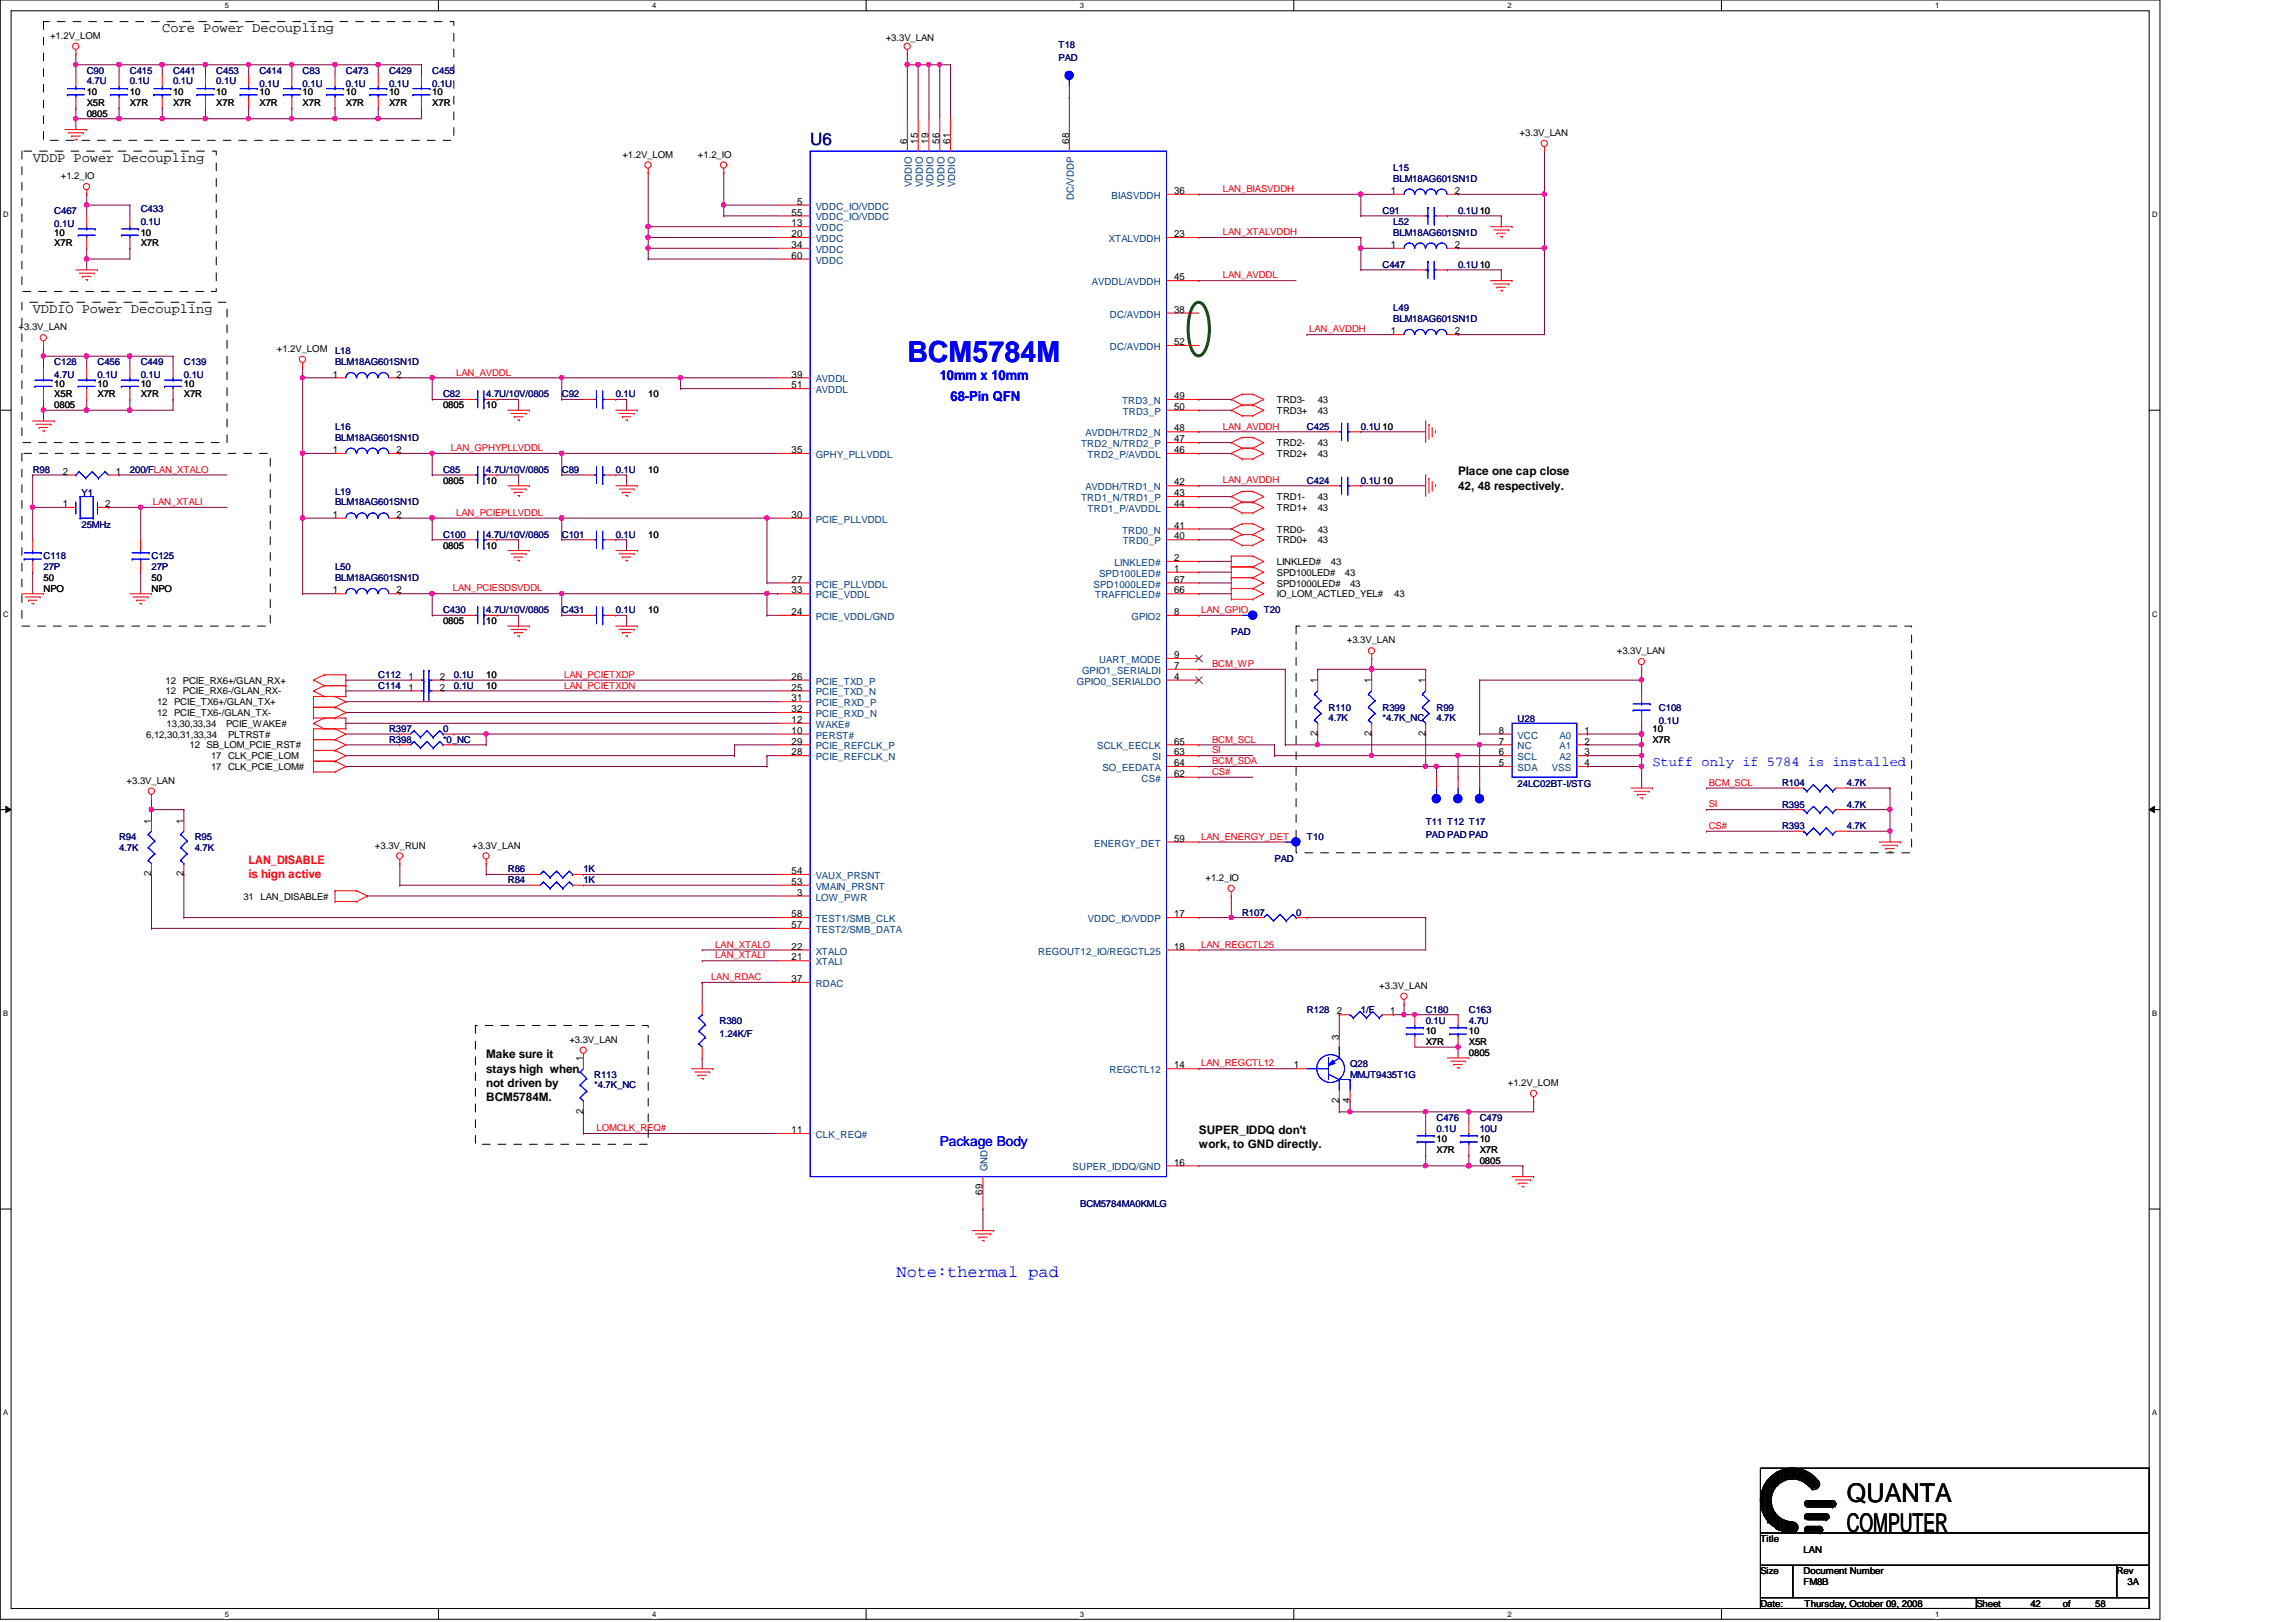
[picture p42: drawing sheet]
<svg xmlns="http://www.w3.org/2000/svg" width="297mm" height="210mm" viewBox="0 0 297 210" stroke-linecap="round" stroke-linejoin="round" font-family="sans-serif">
<defs><g id="words">
<text font-size="3.8" fill="#00f" x="117.4" y="46.8">BCM5784M</text>
<g font-size="3.3">
<text x="238.9" y="194.4">QUANTA</text>
<text x="238.9" y="198.2">COMPUTER</text>
</g>
<text font-size="2.2" fill="#000080" x="104.8" y="18.8">U6</text>
<text font-size="2.2" fill="#00f" x="116" y="165.3">Note:thermal pad</text>
<g font-size="1.8">
<text x="21" y="4.2">Core Power Decoupling</text>
<text x="4.2" y="21">VDDP Power Decoupling</text>
<text x="4.2" y="40.5">VDDIO Power Decoupling</text>
</g>
<g font-size="1.8" fill="#00f">
<text x="121.6" y="49.1">10mm x 10mm</text>
<text x="123" y="51.9">68-Pin QFN</text>
<text x="213.8" y="99.2">Stuff only if 5784 is installed</text>
<text x="121.6" y="148.3">Package Body</text>
</g>
<g font-size="1.5">
<text x="188.6" y="61.5">Place one cap close</text>
<text x="188.6" y="63.4">42, 48 respectively.</text>
<text x="62.9" y="136.9">Make sure it</text>
<text x="62.9" y="138.8">stays high when</text>
<text x="62.9" y="140.7">not driven by</text>
<text x="62.9" y="142.5">BCM5784M.</text>
<text x="155.1" y="146.7">SUPER_IDDQ don't</text>
<text x="155.1" y="148.6">work, to GND directly.</text>
</g>
<g font-size="1.5" fill="#f00">
<text x="32.2" y="111.8">LAN_DISABLE</text>
<text x="32.2" y="113.7">is hign active</text>
</g>
<g font-size="1.3">
<text x="117.3" y="18.6" transform="rotate(-90 117.3 18.6)">6</text>
<text x="118.7" y="18.6" transform="rotate(-90 118.7 18.6)">15</text>
<text x="120.1" y="18.6" transform="rotate(-90 120.1 18.6)">19</text>
<text x="121.5" y="18.6" transform="rotate(-90 121.5 18.6)">56</text>
<text x="122.9" y="18.6" transform="rotate(-90 122.9 18.6)">61</text>
<text x="138.3" y="18.6" transform="rotate(-90 138.3 18.6)">68</text>
<text x="102.4" y="29.3">13</text>
<text x="102.4" y="27.9">55</text>
<text x="103.1" y="26.5">5</text>
<text x="151.9" y="25.1">36</text>
<text x="180" y="25.1">1</text>
<text x="188.2" y="25.1">2</text>
<text x="102.4" y="32.1">34</text>
<text x="102.4" y="30.7">20</text>
<text x="102.4" y="33.5">60</text>
<text x="151.9" y="30.7">23</text>
<text x="180" y="32.1">1</text>
<text x="188.2" y="32.1">2</text>
<text x="151.9" y="40.5">38</text>
<text x="151.9" y="36.3">45</text>
<text x="151.9" y="44.7">52</text>
<text x="180" y="43.3">1</text>
<text x="188.2" y="43.3">2</text>
<text x="43" y="48.9">1</text>
<text x="51.3" y="48.9">2</text>
<text x="102.4" y="50.2">51</text>
<text x="102.4" y="48.9">39</text>
<text x="151.9" y="51.6">49</text>
<text x="151.9" y="53">50</text>
<text x="43" y="58.6">1</text>
<text x="51.3" y="58.6">2</text>
<text x="102.4" y="58.6">35</text>
<text x="151.9" y="57.2">47</text>
<text x="151.9" y="58.6">46</text>
<text x="151.9" y="55.8">48</text>
<text x="8.1" y="61.4">2</text>
<text x="8.1" y="65.6">1</text>
<text x="13.6" y="65.6">2</text>
<text x="15" y="61.4">1</text>
<text x="151.9" y="64.2">43</text>
<text x="151.9" y="65.6">44</text>
<text x="151.9" y="62.8">42</text>
<text x="43" y="67">1</text>
<text x="51.3" y="67">2</text>
<text x="102.4" y="67">30</text>
<text x="151.9" y="68.4">41</text>
<text x="151.9" y="69.8">40</text>
<text x="43" y="76.8">1</text>
<text x="51.3" y="76.8">2</text>
<text x="102.4" y="75.4">27</text>
<text x="102.4" y="76.8">33</text>
<text x="151.9" y="72.6">2</text>
<text x="151.9" y="74">1</text>
<text x="151.9" y="75.4">67</text>
<text x="151.9" y="76.8">66</text>
<text x="102.4" y="79.6">24</text>
<text x="151.9" y="79.6">8</text>
<text x="52.8" y="89.4">1</text>
<text x="52.8" y="88">1</text>
<text x="56.9" y="89.4">2</text>
<text x="56.9" y="88">2</text>
<text x="102.4" y="88">26</text>
<text x="102.4" y="89.4">25</text>
<text x="151.9" y="85.2">9</text>
<text x="151.9" y="86.6">7</text>
<text x="151.9" y="88">4</text>
<text x="170.4" y="88.4" transform="rotate(-90 170.4 88.4)">1</text>
<text x="177.4" y="88.4" transform="rotate(-90 177.4 88.4)">1</text>
<text x="184.4" y="88.4" transform="rotate(-90 184.4 88.4)">1</text>
<text x="102.4" y="90.8">31</text>
<text x="102.4" y="92.2">32</text>
<text x="102.4" y="95">10</text>
<text x="102.4" y="93.6">12</text>
<text x="170.4" y="95.2" transform="rotate(-90 170.4 95.2)">2</text>
<text x="177.4" y="95.2" transform="rotate(-90 177.4 95.2)">2</text>
<text x="184.4" y="95.2" transform="rotate(-90 184.4 95.2)">2</text>
<text x="193.9" y="95">8</text>
<text x="205" y="95">1</text>
<text x="102.4" y="96.4">29</text>
<text x="102.4" y="97.7">28</text>
<text x="151.9" y="100.5">62</text>
<text x="151.9" y="99.1">64</text>
<text x="151.9" y="97.7">63</text>
<text x="151.9" y="96.4">65</text>
<text x="193.9" y="97.7">6</text>
<text x="193.9" y="96.4">7</text>
<text x="193.9" y="99.1">5</text>
<text x="205" y="96.4">2</text>
<text x="205" y="97.7">3</text>
<text x="205" y="99.1">4</text>
<text x="19.6" y="106.6" transform="rotate(-90 19.6 106.6)">1</text>
<text x="23.7" y="106.6" transform="rotate(-90 23.7 106.6)">1</text>
<text x="19.6" y="113.4" transform="rotate(-90 19.6 113.4)">2</text>
<text x="23.7" y="113.4" transform="rotate(-90 23.7 113.4)">2</text>
<text x="102.4" y="113.1">54</text>
<text x="151.9" y="108.9">59</text>
<text x="102.4" y="118.7">58</text>
<text x="102.4" y="114.5">53</text>
<text x="103.1" y="115.9">3</text>
<text x="151.9" y="118.7">17</text>
<text x="102.4" y="124.3">21</text>
<text x="102.4" y="122.9">22</text>
<text x="102.4" y="120.1">57</text>
<text x="151.9" y="122.9">18</text>
<text x="102.4" y="127.1">37</text>
<text x="173" y="131.3">2</text>
<text x="179.8" y="131.3">1</text>
<text x="75.4" y="137.3" transform="rotate(-90 75.4 137.3)">1</text>
<text x="173.2" y="134.5" transform="rotate(-90 173.2 134.5)">3</text>
<text x="151.9" y="138.3">14</text>
<text x="167.4" y="138.3">1</text>
<text x="173.2" y="142.7" transform="rotate(-90 173.2 142.7)">2</text>
<text x="174.6" y="142.7" transform="rotate(-90 174.6 142.7)">4</text>
<text x="75.4" y="144.1" transform="rotate(-90 75.4 144.1)">2</text>
<text x="102.4" y="146.6">11</text>
<text x="127.1" y="154.6" transform="rotate(-90 127.1 154.6)">69</text>
<text x="151.9" y="150.8">16</text>
</g>
<g font-size="1.3" fill="#004080">
<text x="105.5" y="29.9">VDDC</text>
<text x="105.5" y="28.5">VDDC_IO/VDDC</text>
<text x="105.5" y="27.1">VDDC_IO/VDDC</text>
<text x="118" y="24.2" transform="rotate(-90 118 24.2)">VDDIO</text>
<text x="119.4" y="24.2" transform="rotate(-90 119.4 24.2)">VDDIO</text>
<text x="120.8" y="24.2" transform="rotate(-90 120.8 24.2)">VDDIO</text>
<text x="122.2" y="24.2" transform="rotate(-90 122.2 24.2)">VDDIO</text>
<text x="123.6" y="24.2" transform="rotate(-90 123.6 24.2)">VDDIO</text>
<text x="138.9" y="25.9" transform="rotate(-90 138.9 25.9)">DC/VDDP</text>
<text x="143.8" y="25.7">BIASVDDH</text>
<text x="105.5" y="32.7">VDDC</text>
<text x="105.5" y="31.3">VDDC</text>
<text x="105.5" y="34.1">VDDC</text>
<text x="143.5" y="31.3">XTALVDDH</text>
<text x="141.3" y="36.9">AVDDL/AVDDH</text>
<text x="143.6" y="41.1">DC/AVDDH</text>
<text x="143.6" y="45.3">DC/AVDDH</text>
<text x="105.5" y="50.9">AVDDL</text>
<text x="105.5" y="49.5">AVDDL</text>
<text x="145.2" y="52.3">TRD3_N</text>
<text x="145.2" y="53.7">TRD3_P</text>
<text x="105.5" y="59.3">GPHY_PLLVDDL</text>
<text x="139.9" y="57.9">TRD2_N/TRD2_P</text>
<text x="140.4" y="56.5">AVDDH/TRD2_N</text>
<text x="140.7" y="59.3">TRD2_P/AVDDL</text>
<text x="139.9" y="64.9">TRD1_N/TRD1_P</text>
<text x="140.4" y="63.5">AVDDH/TRD1_N</text>
<text x="105.5" y="67.6">PCIE_PLLVDDL</text>
<text x="140.7" y="66.3">TRD1_P/AVDDL</text>
<text x="145.2" y="69">TRD0_N</text>
<text x="145.2" y="70.4">TRD0_P</text>
<text x="105.5" y="76">PCIE_PLLVDDL</text>
<text x="105.5" y="77.4">PCIE_VDDL</text>
<text x="141.5" y="76">SPD1000LED#</text>
<text x="141.7" y="77.4">TRAFFICLED#</text>
<text x="142.2" y="74.6">SPD100LED#</text>
<text x="144.2" y="73.2">LINKLED#</text>
<text x="105.5" y="80.2">PCIE_VDDL/GND</text>
<text x="146.4" y="80.2">GPIO2</text>
<text x="105.5" y="88.6">PCIE_TXD_P</text>
<text x="139.3" y="88.6">GPIO0_SERIALDO</text>
<text x="140" y="87.2">GPIO1_SERIALDI</text>
<text x="142.2" y="85.8">UART_MODE</text>
<text x="105.5" y="90">PCIE_TXD_N</text>
<text x="105.5" y="91.4">PCIE_RXD_P</text>
<text x="105.5" y="92.8">PCIE_RXD_N</text>
<text x="105.5" y="95.6">PERST#</text>
<text x="105.5" y="94.2">WAKE#</text>
<text x="196.3" y="95.6">VCC</text>
<text x="201.8" y="95.6">A0</text>
<text x="105.5" y="97">PCIE_REFCLK_P</text>
<text x="105.5" y="98.4">PCIE_REFCLK_N</text>
<text x="141.9" y="97">SCLK_EECLK</text>
<text x="142.6" y="99.8">SO_EEDATA</text>
<text x="147.7" y="101.2">CS#</text>
<text x="149.1" y="98.4">SI</text>
<text x="196.3" y="98.4">SCL</text>
<text x="196.3" y="97">NC</text>
<text x="196.3" y="99.8">SDA</text>
<text x="200.8" y="99.8">VSS</text>
<text x="201.8" y="97">A1</text>
<text x="201.8" y="98.4">A2</text>
<text x="105.5" y="113.7">VAUX_PRSNT</text>
<text x="141.6" y="109.6">ENERGY_DET</text>
<text x="105.5" y="119.3">TEST1/SMB_CLK</text>
<text x="105.5" y="115.1">VMAIN_PRSNT</text>
<text x="105.5" y="116.5">LOW_PWR</text>
<text x="140.8" y="119.3">VDDC_IO/VDDP</text>
<text x="105.5" y="124.9">XTALI</text>
<text x="105.5" y="123.5">XTALO</text>
<text x="105.5" y="120.7">TEST2/SMB_DATA</text>
<text x="134.3" y="123.5">REGOUT12_IO/REGCTL25</text>
<text x="105.5" y="127.7">RDAC</text>
<text x="143.5" y="138.9">REGCTL12</text>
<text x="105.5" y="147.3">CLK_REQ#</text>
<text x="127.8" y="151.6" transform="rotate(-90 127.8 151.6)">GND</text>
<text x="138.8" y="151.5">SUPER_IDDQ/GND</text>
</g>
<g font-size="1.2">
<text x="6.5" y="5">+1.2V_LOM</text>
<text x="114.6" y="5.3">+3.3V_LAN</text>
<text x="11.2" y="12.3">10</text>
<text x="11.2" y="15.1">0805</text>
<text x="11.2" y="13.7">X5R</text>
<text x="16.8" y="12.3">10</text>
<text x="16.8" y="13.7">X7R</text>
<text x="22.4" y="12.3">10</text>
<text x="22.4" y="13.7">X7R</text>
<text x="28" y="12.3">10</text>
<text x="28" y="13.7">X7R</text>
<text x="33.6" y="12.3">10</text>
<text x="33.6" y="13.7">X7R</text>
<text x="39.2" y="12.3">10</text>
<text x="39.2" y="13.7">X7R</text>
<text x="44.7" y="12.3">10</text>
<text x="44.7" y="13.7">X7R</text>
<text x="50.3" y="12.3">10</text>
<text x="50.3" y="13.7">X7R</text>
<text x="55.9" y="12.3">10</text>
<text x="55.9" y="13.7">X7R</text>
<text x="196.6" y="17.6">+3.3V_LAN</text>
<text x="7.9" y="23.2">+1.2_IO</text>
<text x="80.5" y="20.4">+1.2V_LOM</text>
<text x="90.3" y="20.4">+1.2_IO</text>
<text x="7" y="30.5">10</text>
<text x="7" y="31.9">X7R</text>
<text x="18.2" y="30.5">10</text>
<text x="18.2" y="31.9">X7R</text>
<text x="2.4" y="42.8">+3.3V_LAN</text>
<text x="35.8" y="45.6">+1.2V_LOM</text>
<text x="7" y="50">10</text>
<text x="7" y="52.8">0805</text>
<text x="7" y="51.4">X5R</text>
<text x="12.6" y="50">10</text>
<text x="12.6" y="51.4">X7R</text>
<text x="18.2" y="50">10</text>
<text x="18.2" y="51.4">X7R</text>
<text x="23.8" y="50">10</text>
<text x="23.8" y="51.4">X7R</text>
<text x="57.3" y="52.8">0805</text>
<text x="62.9" y="52.8">10</text>
<text x="83.9" y="51.4">10</text>
<text x="165.2" y="53.6">TRD3+</text>
<text x="165.2" y="52.2">TRD3-</text>
<text x="170.5" y="53.6">43</text>
<text x="170.5" y="52.2">43</text>
<text x="165.2" y="59.1">TRD2+</text>
<text x="165.2" y="57.7">TRD2-</text>
<text x="170.5" y="59.1">43</text>
<text x="170.5" y="57.7">43</text>
<text x="57.3" y="62.6">0805</text>
<text x="62.9" y="62.6">10</text>
<text x="83.9" y="61.2">10</text>
<text x="165.2" y="64.7">TRD1-</text>
<text x="170.5" y="64.7">43</text>
<text x="57.3" y="71">0805</text>
<text x="62.9" y="71">10</text>
<text x="83.9" y="69.6">10</text>
<text x="165.2" y="68.9">TRD0-</text>
<text x="165.2" y="70.3">TRD0+</text>
<text x="165.2" y="66.1">TRD1+</text>
<text x="170.5" y="68.9">43</text>
<text x="170.5" y="70.3">43</text>
<text x="170.5" y="66.1">43</text>
<text x="5.6" y="75.2">50</text>
<text x="5.6" y="76.6">NPO</text>
<text x="19.6" y="75.2">50</text>
<text x="19.6" y="76.6">NPO</text>
<text x="165.2" y="74.5">SPD100LED#</text>
<text x="165.2" y="77.3">IO_LOM_ACTLED_YEL#</text>
<text x="165.2" y="73.1">LINKLED#</text>
<text x="165.2" y="75.9">SPD1000LED#</text>
<text x="172.2" y="73.1">43</text>
<text x="174" y="74.5">43</text>
<text x="174.7" y="75.9">43</text>
<text x="180.4" y="77.3">43</text>
<text x="57.3" y="80.8">0805</text>
<text x="62.9" y="80.8">10</text>
<text x="83.9" y="79.4">10</text>
<text x="174.2" y="83.3">+3.3V_LAN</text>
<text x="21.4" y="88.5">12</text>
<text x="21.4" y="89.9">12</text>
<text x="23.7" y="88.5">PCIE_RX6+/GLAN_RX+</text>
<text x="23.7" y="89.9">PCIE_RX6-/GLAN_RX-</text>
<text x="62.9" y="89.2">10</text>
<text x="62.9" y="87.8">10</text>
<text x="209.2" y="84.7">+3.3V_LAN</text>
<text x="18.9" y="95.5">6,12,30,31,33,34</text>
<text x="20.3" y="91.3">12 PCIE_TX6+/GLAN_TX+</text>
<text x="20.3" y="92.7">12 PCIE_TX6-/GLAN_TX-</text>
<text x="21.5" y="94.1">13,30,33,34</text>
<text x="29.2" y="94.1">PCIE_WAKE#</text>
<text x="29.5" y="95.5">PLTRST#</text>
<text x="213.8" y="94.7">10</text>
<text x="16.4" y="101.4">+3.3V_LAN</text>
<text x="24.5" y="96.9">12 SB_LOM_PCIE_RST#</text>
<text x="27.3" y="98.3">17 CLK_PCIE_LOM</text>
<text x="27.3" y="99.7">17 CLK_PCIE_LOM#</text>
<text x="213.8" y="96.1">X7R</text>
<text x="48.5" y="109.8">+3.3V_RUN</text>
<text x="61.1" y="109.8">+3.3V_LAN</text>
<text x="31.5" y="116.4">31 LAN_DISABLE#</text>
<text x="156" y="114">+1.2_IO</text>
<text x="178.4" y="128">+3.3V_LAN</text>
<text x="73.7" y="135">+3.3V_LAN</text>
<text x="184.4" y="133.9">10</text>
<text x="184.4" y="135.3">X7R</text>
<text x="190" y="133.9">10</text>
<text x="190" y="136.7">0805</text>
<text x="190" y="135.3">X5R</text>
<text x="195.1" y="140.5">+1.2V_LOM</text>
<text x="185.8" y="147.8">10</text>
<text x="185.8" y="149.2">X7R</text>
<text x="191.4" y="147.8">10</text>
<text x="191.4" y="149.2">X7R</text>
<text x="191.4" y="150.6">0805</text>
<text x="227.7" y="199.5">Title</text>
<text x="227.7" y="203.7">Size</text>
<text x="233.3" y="203.7">Document Number</text>
<text x="233.3" y="200.9">LAN</text>
<text x="273.9" y="203.7">Rev</text>
<text x="227.7" y="207.9">Date:</text>
<text x="233.3" y="205.1">FM8B</text>
<text x="233.5" y="207.9">Thursday, October 09, 2008</text>
<text x="255.7" y="207.9">Sheet</text>
<text x="262.7" y="207.9">42</text>
<text x="266.9" y="207.9">of</text>
<text x="271.1" y="207.9">58</text>
<text x="275.2" y="205.1">3A</text>
</g>
<g font-size="1.2" fill="#000080">
<text x="11.2" y="9.5">C90</text>
<text x="11.2" y="10.9">4.7U</text>
<text x="16.8" y="9.5">C415</text>
<text x="16.8" y="10.9">0.1U</text>
<text x="22.4" y="9.5">C441</text>
<text x="22.4" y="10.9">0.1U</text>
<text x="28" y="9.5">C453</text>
<text x="28" y="10.9">0.1U</text>
<text x="33.6" y="9.5">C414</text>
<text x="33.6" y="11.2">0.1U</text>
<text x="39.2" y="9.5">C83</text>
<text x="39.2" y="11.2">0.1U</text>
<text x="44.7" y="9.5">C473</text>
<text x="44.7" y="11.2">0.1U</text>
<text x="50.3" y="9.5">C429</text>
<text x="50.3" y="11.2">0.1U</text>
<text x="55.9" y="9.5">C455</text>
<text x="55.9" y="11.2">0.1U</text>
<text x="136.9" y="6.2">T18</text>
<text x="136.9" y="7.8">PAD</text>
<text x="180.3" y="22.1">L15</text>
<text x="180.3" y="23.5">BLM18AG601SN1D</text>
<text x="7" y="27.7">C467</text>
<text x="7" y="29.4">0.1U</text>
<text x="18.2" y="27.4">C433</text>
<text x="18.2" y="29.1">0.1U</text>
<text x="178.9" y="27.7">C91</text>
<text x="180.3" y="29.1">L52</text>
<text x="188.6" y="27.7">0.1U10</text>
<text x="178.9" y="34.7">C447</text>
<text x="180.3" y="30.5">BLM18AG601SN1D</text>
<text x="188.6" y="34.7">0.1U10</text>
<text x="180.3" y="40.3">L49</text>
<text x="180.3" y="41.7">BLM18AG601SN1D</text>
<text x="7" y="47.2">C128</text>
<text x="12.6" y="47.2">C456</text>
<text x="18.2" y="47.2">C449</text>
<text x="23.8" y="47.2">C139</text>
<text x="43.3" y="45.8">L18</text>
<text x="43.3" y="47.2">BLM18AG601SN1D</text>
<text x="7" y="48.9">4.7U</text>
<text x="12.6" y="48.9">0.1U</text>
<text x="18.2" y="48.9">0.1U</text>
<text x="23.8" y="48.9">0.1U</text>
<text x="57.3" y="51.4">C82</text>
<text x="62.9" y="51.4">4.7U/10V/0805</text>
<text x="72.7" y="51.4">C92</text>
<text x="79.7" y="51.4">0.1U</text>
<text x="43.3" y="55.6">L16</text>
<text x="43.3" y="57">BLM18AG601SN1D</text>
<text x="169.1" y="55.6">C425</text>
<text x="176.1" y="55.6">0.1U10</text>
<text x="4.2" y="61.2">R98</text>
<text x="10.5" y="64.1">Y1</text>
<text x="16.8" y="61.2">200/FLAN_XTALO</text>
<text x="43.3" y="64">L19</text>
<text x="43.3" y="65.4">BLM18AG601SN1D</text>
<text x="57.3" y="61.2">C85</text>
<text x="62.9" y="61.2">4.7U/10V/0805</text>
<text x="72.7" y="61.2">C89</text>
<text x="79.7" y="61.2">0.1U</text>
<text x="169.1" y="62.6">C424</text>
<text x="176.1" y="62.6">0.1U10</text>
<text x="10.5" y="68.3">25MHz</text>
<text x="57.3" y="69.6">C100</text>
<text x="62.9" y="69.6">4.7U/10V/0805</text>
<text x="72.7" y="69.6">C101</text>
<text x="79.7" y="69.6">0.1U</text>
<text x="5.6" y="72.4">C118</text>
<text x="5.6" y="73.8">27P</text>
<text x="19.6" y="72.4">C125</text>
<text x="19.6" y="73.8">27P</text>
<text x="43.3" y="73.8">L50</text>
<text x="43.3" y="75.2">BLM18AG601SN1D</text>
<text x="57.3" y="79.4">C430</text>
<text x="62.9" y="79.4">4.7U/10V/0805</text>
<text x="72.7" y="79.4">C431</text>
<text x="79.7" y="79.4">0.1U</text>
<text x="159.3" y="82.2">PAD</text>
<text x="163.5" y="79.4">T20</text>
<text x="48.9" y="89.2">C114</text>
<text x="48.9" y="87.8">C112</text>
<text x="58.7" y="89.2">0.1U</text>
<text x="58.7" y="87.8">0.1U</text>
<text x="50.3" y="94.7">R397</text>
<text x="57.3" y="94.7">0</text>
<text x="171.9" y="91.9">R110</text>
<text x="171.9" y="93.3">4.7K</text>
<text x="178.9" y="91.9">R399</text>
<text x="178.9" y="93.3">*4.7K_NC</text>
<text x="185.8" y="91.9">R99</text>
<text x="185.8" y="93.3">4.7K</text>
<text x="196.3" y="93.5">U28</text>
<text x="214.6" y="91.9">C108</text>
<text x="214.6" y="93.6">0.1U</text>
<text x="50.3" y="96.1">R398</text>
<text x="57.3" y="96.1">*0_NC</text>
<text x="196.3" y="101.9">24LC02BT-I/STG</text>
<text x="230.5" y="101.7">R104</text>
<text x="238.9" y="101.7">4.7K</text>
<text x="184.4" y="106.8">T11 T12 T17</text>
<text x="230.5" y="107.3">R393</text>
<text x="230.5" y="104.5">R395</text>
<text x="238.9" y="107.3">4.7K</text>
<text x="238.9" y="104.5">4.7K</text>
<text x="15.4" y="108.7">R94</text>
<text x="15.4" y="110.1">4.7K</text>
<text x="25.2" y="108.7">R95</text>
<text x="25.2" y="110.1">4.7K</text>
<text x="65.7" y="112.9">R86</text>
<text x="75.5" y="112.9">1K</text>
<text x="164.9" y="111.5">PAD</text>
<text x="169.1" y="108.7">T10</text>
<text x="184.4" y="108.4">PAD PAD PAD</text>
<text x="65.7" y="114.3">R84</text>
<text x="75.5" y="114.3">1K</text>
<text x="160.7" y="118.5">R107</text>
<text x="167.7" y="118.5">0</text>
<text x="169.1" y="131.1">R128</text>
<text x="176.1" y="131.1">1/F</text>
<text x="184.4" y="131.1">C180</text>
<text x="190" y="131.1">C163</text>
<text x="93.1" y="132.5">R380</text>
<text x="93.1" y="134.2">1.24K/F</text>
<text x="184.4" y="132.5">0.1U</text>
<text x="190" y="132.5">4.7U</text>
<text x="76.9" y="139.4">R113</text>
<text x="76.9" y="140.8">*4.7K_NC</text>
<text x="174.7" y="138">Q28</text>
<text x="174.7" y="139.4">MMJT9435T1G</text>
<text x="185.8" y="145">C476</text>
<text x="185.8" y="146.4">0.1U</text>
<text x="191.4" y="145">C479</text>
<text x="191.4" y="146.4">10U</text>
<text x="139.7" y="156.2">BCM5784MA0KMLG</text>
</g>
<g font-size="1.2" fill="#f00">
<text x="158.2" y="24.8">LAN_BIASVDDH</text>
<text x="158.2" y="30.4">LAN_XTALVDDH</text>
<text x="158.2" y="36">LAN_AVDDL</text>
<text x="169.4" y="43">LAN_AVDDH</text>
<text x="59" y="48.6">LAN_AVDDL</text>
<text x="58.3" y="58.4">LAN_GPHYPLLVDDL</text>
<text x="158.2" y="55.6">LAN_AVDDH</text>
<text x="19.8" y="65.4">LAN_XTALI</text>
<text x="158.2" y="62.6">LAN_AVDDH</text>
<text x="59" y="66.8">LAN_PCIEPLLVDDL</text>
<text x="58.6" y="76.5">LAN_PCIESDSVDDL</text>
<text x="155.4" y="79.3">LAN_GPIO</text>
<text x="73" y="87.7">LAN_PCIETXDP</text>
<text x="73" y="89.1">LAN_PCIETXDN</text>
<text x="156.8" y="86.3">BCM_WP</text>
<text x="156.8" y="96.1">BCM_SCL</text>
<text x="156.8" y="100.3">CS#</text>
<text x="156.8" y="97.5">SI</text>
<text x="156.8" y="98.9">BCM_SDA</text>
<text x="221.1" y="101.7">BCM_SCL</text>
<text x="221.1" y="104.5">SI</text>
<text x="221.1" y="107.3">CS#</text>
<text x="155.4" y="108.7">LAN_ENERGY_DET</text>
<text x="92.5" y="122.6">LAN_XTALO</text>
<text x="92.5" y="124">LAN_XTALI</text>
<text x="155.4" y="122.6">LAN_REGCTL25</text>
<text x="92" y="126.8">LAN_RDAC</text>
<text x="155.4" y="138">LAN_REGCTL12</text>
<text x="77.2" y="146.4">LOMCLK_REQ#</text>
</g>
<g font-size="1">
<text x="29.1" y="1.1">5</text>
<text x="84.4" y="1.1">4</text>
<text x="139.7" y="1.1">3</text>
<text x="195" y="1.1">2</text>
<text x="250.4" y="1.1">1</text>
<text x=".4" y="28.1">D</text>
<text x="278.4" y="28.1">D</text>
<text x=".4" y="79.8">C</text>
<text x="278.4" y="79.8">C</text>
<text x=".4" y="131.5">B</text>
<text x="278.4" y="131.5">B</text>
<text x=".4" y="183.2">A</text>
<text x="278.4" y="183.2">A</text>
<text x="29.1" y="209.2">5</text>
<text x="84.4" y="209.2">4</text>
<text x="139.7" y="209.2">3</text>
<text x="195" y="209.2">2</text>
<text x="250.4" y="209.2">1</text>
</g>
</g></defs>
<path d="M0 0h279.4v209.5h-279.4zM1.4 1.4h276.6v206.8h-276.6z" fill="none" stroke="#000" stroke-width=".13"/>
<g fill="#fff">
<path d="M29.1 .2h.5v1.1h-.5z"/>
<path d="M29.1 208.3h.5v1.1h-.5z"/>
</g>
<path d="M56.7 0v1.4M56.7 208.2v1.3" fill="none" stroke="#000" stroke-width=".13"/>
<g fill="#fff">
<path d="M84.4 .2h.5v1.1h-.5z"/>
<path d="M84.4 208.3h.5v1.1h-.5z"/>
</g>
<path d="M112.1 0v1.4M112.1 208.2v1.3" fill="none" stroke="#000" stroke-width=".13"/>
<g fill="#fff">
<path d="M139.7 .2h.5v1.1h-.5z"/>
<path d="M139.7 208.3h.5v1.1h-.5z"/>
</g>
<path d="M167.4 0v1.4M167.4 208.2v1.3" fill="none" stroke="#000" stroke-width=".13"/>
<g fill="#fff">
<path d="M195 .2h.6v1.1h-.6z"/>
<path d="M195 208.3h.6v1.1h-.6z"/>
</g>
<path d="M222.7 0v1.4M222.7 208.2v1.3" fill="none" stroke="#000" stroke-width=".13"/>
<g fill="#fff">
<path d="M250.4 .2h.5v1.1h-.5z"/>
<path d="M250.4 208.3h.5v1.1h-.5z"/>
<path d="M.4 27.2h.7v1.1h-.7z"/>
<path d="M278.4 27.2h.7v1.1h-.7z"/>
<path d="M.4 78.9h.7v1.1h-.7z"/>
<path d="M278.4 78.9h.7v1.1h-.7z"/>
</g>
<path d="M0 53.1h1.4M278 53.1h1.4" fill="none" stroke="#000" stroke-width=".13"/>
<g fill="#fff">
<path d="M.4 130.6h.7v1.1h-.7z"/>
<path d="M278.4 130.6h.7v1.1h-.7z"/>
</g>
<path d="M0 104.8h1.4M.8 104.4l.6 .4-.6 .4zM278 104.8l.7-.4v.8zM278 104.8h1.4" fill="none" stroke="#000" stroke-width=".13"/>
<path d="M.8 104.4l.6 .4-.6 .4zM278 104.8l.7-.4v.8z" fill="#000"/>
<g fill="#fff">
<path d="M.4 182.3h.7v1.1h-.7z"/>
<path d="M278.4 182.3h.7v1.1h-.7z"/>
</g>
<path d="M0 156.5h1.4M278 156.5h1.4" fill="none" stroke="#000" stroke-width=".13"/>
<path d="M184.4 118.7h.1M184.4 118.7v4.2h-29.3M155.1 122.9h.1M188.6 135.5h.1M188.6 135.5v1.4" fill="none" stroke="#800040" stroke-width=".13"/>
<circle cx="188.6" cy="135.5" r=".29" fill="#f0f"/>
<circle cx="188.6" cy="135.5" r=".29" fill="none" stroke="#f0f" stroke-width=".13"/>
<g fill="none" stroke="#800040" stroke-width=".13">
<path d="M194.2 34.9h.1M194.2 34.9v1.4M155.1 74h.1M155.1 76.8h.1M155.1 74h4.2M155.1 76.8h4.2M44.7 89.4h.1M44.7 89.4h8.4M62.9 95h.1M62.9 95h37.7M99.2 97.8h.1M99.2 99.2h.1"/>
<path d="M99.2 97.8h1.4M99.2 97.8v1.4"/>
</g>
<circle cx="62.9" cy="95" r=".29" fill="#f0f"/>
<circle cx="62.9" cy="95" r=".29" fill="none" stroke="#f0f" stroke-width=".13"/>
<g fill="none" stroke="#800040" stroke-width=".13">
<path d="M121.6 8.4h.1M121.6 8.4h1.4M44.7 90.8h.1M44.7 93.6h.1M44.7 92.2h.1M44.7 88h.1M44.7 99.2h.1M44.7 88h8.4M44.7 90.8h55.9M44.7 97.8h50.3M44.7 93.6h55.9M44.7 96.4h7"/>
<path d="M44.7 92.2h55.9M44.7 99.2h54.5M51.7 96.4h.1M57.3 88h.1M57.3 89.4h.1M57.3 88h43.3M57.3 89.4h43.3M58.7 95h.1M58.7 96.4h4.2M58.7 95h4.2M62.9 96.4h.1M62.9 95h.1"/>
<path d="M62.9 95v1.4M95 97.8h.1"/>
</g>
<circle cx="121.5" cy="8.4" r=".29" fill="#f0f"/>
<circle cx="121.5" cy="8.4" r=".29" fill="none" stroke="#f0f" stroke-width=".13"/>
<g fill="none" stroke="#800040" stroke-width=".13">
<path d="M155.1 53.1h.1M155.1 53.1h4.2M19.6 103.4h.1M19.6 104.8h.1M19.6 103.4v2.8M19.6 104.8h4.2M23.8 113.2h.1M23.8 118.7h.1M23.8 113.2v5.5M23.8 118.7h76.8M47.5 116h.1M47.5 116h53.1"/>
<path d="M51.7 114.6h.1M51.7 114.6h16.8M62.9 113.2h.1M62.9 111.8h.1M62.9 113.2h5.6M62.9 111.8v1.4M75.5 113.2h.1M75.5 114.6h.1M75.5 114.6h25.1M75.5 113.2h25.1M90.8 122.9h.1M90.8 124.3h.1"/>
<path d="M90.8 122.9h9.8M90.8 124.3h9.8M127.2 156.5h.1M127.2 156.5v2.8"/>
</g>
<circle cx="19.6" cy="104.7" r=".29" fill="#f0f"/>
<circle cx="19.6" cy="104.7" r=".29" fill="none" stroke="#f0f" stroke-width=".13"/>
<path d="M11.2 51.7h.1M11.2 51.7v1.4M16.8 53.1h.1M16.8 53.1h5.6M155.1 65.7h.1M155.1 65.7h4.2M19.6 113.2h.1M19.6 113.2v6.9M23.8 104.8h.1M23.8 104.8v1.4M19.6 120.1h.1M19.6 120.1h81" fill="none" stroke="#800040" stroke-width=".13"/>
<circle cx="16.8" cy="53.1" r=".29" fill="#f0f"/>
<circle cx="16.8" cy="53.1" r=".29" fill="none" stroke="#f0f" stroke-width=".13"/>
<path d="M11.2 53.1h.1M11.2 46.1h.1M11.2 46.1h11.2M11.2 46.1v1.4M16.8 51.7h.1M16.8 46.1h.1M16.8 46.1v1.4M16.8 51.7v1.4h-5.6M22.4 51.7h.1M22.4 46.1h.1M22.4 46.1v1.4M22.4 51.7v1.4" fill="none" stroke="#800040" stroke-width=".13"/>
<circle cx="16.8" cy="46.1" r=".29" fill="#f0f"/>
<circle cx="16.8" cy="46.1" r=".29" fill="none" stroke="#f0f" stroke-width=".13"/>
<path d="M5.6 51.7h.1M5.6 53.1h.1M5.6 46.1h.1M5.6 51.7v2.8M5.6 46.1h5.6" fill="none" stroke="#800040" stroke-width=".13"/>
<circle cx="11.2" cy="46.1" r=".29" fill="#f0f"/>
<circle cx="11.2" cy="46.1" r=".29" fill="none" stroke="#f0f" stroke-width=".13"/>
<circle cx="5.6" cy="46.1" r=".29" fill="#f0f"/>
<circle cx="5.6" cy="46.1" r=".29" fill="none" stroke="#f0f" stroke-width=".13"/>
<path d="M5.6 46.1h.1M5.6 53.1h.1M5.6 46.1v1.4M5.6 53.1h5.6" fill="none" stroke="#800040" stroke-width=".13"/>
<circle cx="11.2" cy="53.1" r=".29" fill="#f0f"/>
<circle cx="11.2" cy="53.1" r=".29" fill="none" stroke="#f0f" stroke-width=".13"/>
<circle cx="5.6" cy="53.1" r=".29" fill="#f0f"/>
<circle cx="5.6" cy="53.1" r=".29" fill="none" stroke="#f0f" stroke-width=".13"/>
<path d="M5.6 44.7h.1M5.6 44.7v1.4M220.8 102h.1M220.8 102h11.1M244.5 102h.1M244.5 104.8h.1M244.5 102v5.6" fill="none" stroke="#800040" stroke-width=".13"/>
<circle cx="244.5" cy="104.7" r=".29" fill="#f0f"/>
<circle cx="244.5" cy="104.7" r=".29" fill="none" stroke="#f0f" stroke-width=".13"/>
<path d="M220.8 104.8h.1M220.8 107.6h.1M220.8 104.8h11.1M220.8 107.6h11.1M238.9 104.8h5.6M238.9 107.6h5.6M244.5 104.8h.1M244.5 107.6h.1M244.5 107.6v1.4" fill="none" stroke="#800040" stroke-width=".13"/>
<circle cx="244.5" cy="107.5" r=".29" fill="#f0f"/>
<circle cx="244.5" cy="107.5" r=".29" fill="none" stroke="#f0f" stroke-width=".13"/>
<path d="M43.3 8.4h.1M43.3 8.4h5.6M238.9 102h5.6M244.5 102h.1M90.8 127.1h.1M90.8 127.1h9.8" fill="none" stroke="#800040" stroke-width=".13"/>
<circle cx="43.3" cy="8.4" r=".29" fill="#f0f"/>
<circle cx="43.3" cy="8.4" r=".29" fill="none" stroke="#f0f" stroke-width=".13"/>
<path d="M48.9 15.4h.1M48.9 15.4h5.6" fill="none" stroke="#800040" stroke-width=".13"/>
<circle cx="48.9" cy="15.3" r=".29" fill="#f0f"/>
<circle cx="48.9" cy="15.3" r=".29" fill="none" stroke="#f0f" stroke-width=".13"/>
<path d="M15.4 14h.1M15.4 15.4h.1M15.4 14v1.4M15.4 15.4h5.6" fill="none" stroke="#800040" stroke-width=".13"/>
<circle cx="15.4" cy="15.3" r=".29" fill="#f0f"/>
<circle cx="15.4" cy="15.3" r=".29" fill="none" stroke="#f0f" stroke-width=".13"/>
<path d="M37.8 15.4h.1M43.3 14h.1M43.3 14v1.4h-5.5M48.9 14h.1M48.9 14v1.4M54.5 14h.1M54.5 14v1.4" fill="none" stroke="#800040" stroke-width=".13"/>
<circle cx="37.7" cy="15.3" r=".29" fill="#f0f"/>
<circle cx="37.7" cy="15.3" r=".29" fill="none" stroke="#f0f" stroke-width=".13"/>
<path d="M32.2 14h.1M32.2 15.4h.1M32.2 14v1.4M37.8 14h.1M37.8 14v1.4h-5.6" fill="none" stroke="#800040" stroke-width=".13"/>
<circle cx="32.1" cy="15.3" r=".29" fill="#f0f"/>
<circle cx="32.1" cy="15.3" r=".29" fill="none" stroke="#f0f" stroke-width=".13"/>
<path d="M26.6 14h.1M26.6 15.4h.1M26.6 14v1.4M26.6 15.4h5.6" fill="none" stroke="#800040" stroke-width=".13"/>
<circle cx="26.6" cy="15.3" r=".29" fill="#f0f"/>
<circle cx="26.6" cy="15.3" r=".29" fill="none" stroke="#f0f" stroke-width=".13"/>
<path d="M15.4 8.4h.1M15.4 8.4v1.4M15.4 8.4h5.6M21 14h.1M21 14v1.4M48.9 8.4h.1M48.9 8.4v1.4M54.5 8.4h.1M54.5 8.4v1.4" fill="none" stroke="#800040" stroke-width=".13"/>
<circle cx="48.9" cy="8.4" r=".29" fill="#f0f"/>
<circle cx="48.9" cy="8.4" r=".29" fill="none" stroke="#f0f" stroke-width=".13"/>
<path d="M37.8 8.4h.1M37.8 8.4h5.5M37.8 8.4v1.4M43.3 8.4h.1M43.3 8.4v1.4M48.9 8.4h.1M48.9 8.4h5.6" fill="none" stroke="#800040" stroke-width=".13"/>
<circle cx="37.7" cy="8.4" r=".29" fill="#f0f"/>
<circle cx="37.7" cy="8.4" r=".29" fill="none" stroke="#f0f" stroke-width=".13"/>
<path d="M32.2 8.4h.1M32.2 8.4v1.4M32.2 8.4h5.6" fill="none" stroke="#800040" stroke-width=".13"/>
<circle cx="32.1" cy="8.4" r=".29" fill="#f0f"/>
<circle cx="32.1" cy="8.4" r=".29" fill="none" stroke="#f0f" stroke-width=".13"/>
<path d="M26.6 8.4h.1M26.6 8.4v1.4M26.6 8.4h5.6" fill="none" stroke="#800040" stroke-width=".13"/>
<circle cx="26.6" cy="8.4" r=".29" fill="#f0f"/>
<circle cx="26.6" cy="8.4" r=".29" fill="none" stroke="#f0f" stroke-width=".13"/>
<path d="M21 8.4h.1M21 8.4v1.4" fill="none" stroke="#800040" stroke-width=".13"/>
<circle cx="21" cy="8.4" r=".29" fill="#f0f"/>
<circle cx="21" cy="8.4" r=".29" fill="none" stroke="#f0f" stroke-width=".13"/>
<path d="M21 8.4h.1M21 8.4h5.6" fill="none" stroke="#800040" stroke-width=".13"/>
<circle cx="21" cy="8.4" r=".29" fill="#f0f"/>
<circle cx="21" cy="8.4" r=".29" fill="none" stroke="#f0f" stroke-width=".13"/>
<path d="M9.8 15.4h.1M9.8 15.4h5.6" fill="none" stroke="#800040" stroke-width=".13"/>
<circle cx="15.4" cy="15.3" r=".29" fill="#f0f"/>
<circle cx="15.4" cy="15.3" r=".29" fill="none" stroke="#f0f" stroke-width=".13"/>
<circle cx="9.8" cy="15.3" r=".29" fill="#f0f"/>
<circle cx="9.8" cy="15.3" r=".29" fill="none" stroke="#f0f" stroke-width=".13"/>
<path d="M9.8 14h.1M9.8 8.4h.1M9.8 8.4v1.4M9.8 14v1.4M9.8 8.4h5.6" fill="none" stroke="#800040" stroke-width=".13"/>
<circle cx="15.4" cy="8.4" r=".29" fill="#f0f"/>
<circle cx="15.4" cy="8.4" r=".29" fill="none" stroke="#f0f" stroke-width=".13"/>
<circle cx="9.8" cy="8.4" r=".29" fill="#f0f"/>
<circle cx="9.8" cy="8.4" r=".29" fill="none" stroke="#f0f" stroke-width=".13"/>
<path d="M9.8 15.4h.1M9.8 7h.1M9.8 7v1.4M9.8 15.4v1.4M120.2 8.4h.1M120.2 8.4v7M155.1 109h.1M155.1 109h9.8M90.8 127.1h.1M90.8 127.1v2.8M155.1 138.3h.1M155.1 138.3h12.6" fill="none" stroke="#800040" stroke-width=".13"/>
<circle cx="120.1" cy="8.4" r=".29" fill="#f0f"/>
<circle cx="120.1" cy="8.4" r=".29" fill="none" stroke="#f0f" stroke-width=".13"/>
<path d="M176.1 32.1h.1M176.1 30.7h.1M176.1 32.1h4.2M176.1 30.7v1.4M155.1 58.7h.1M155.1 58.7h4.2M166.3 96.4h.1M170.5 95h.1M170.5 95v1.4h-4.2M191.4 96.4h.1M191.4 96.4h2.8" fill="none" stroke="#800040" stroke-width=".13"/>
<circle cx="191.4" cy="96.4" r=".29" fill="#f0f"/>
<circle cx="191.4" cy="96.4" r=".29" fill="none" stroke="#f0f" stroke-width=".13"/>
<path d="M212.4 93.6h.1M212.4 93.6v1.4" fill="none" stroke="#800040" stroke-width=".13"/>
<circle cx="212.4" cy="95" r=".29" fill="#f0f"/>
<circle cx="212.4" cy="95" r=".29" fill="none" stroke="#f0f" stroke-width=".13"/>
<path d="M188.6 97.8h.1M188.6 97.8h5.6" fill="none" stroke="#800040" stroke-width=".13"/>
<circle cx="188.6" cy="97.8" r=".29" fill="#f0f"/>
<circle cx="188.6" cy="97.8" r=".29" fill="none" stroke="#f0f" stroke-width=".13"/>
<path d="M205.4 96.4h.1M212.4 95h.1M212.4 95v1.4h-7" fill="none" stroke="#800040" stroke-width=".13"/>
<circle cx="212.4" cy="95" r=".29" fill="#f0f"/>
<circle cx="212.4" cy="95" r=".29" fill="none" stroke="#f0f" stroke-width=".13"/>
<g fill="none" stroke="#800040" stroke-width=".13">
<path d="M155.1 96.4h.1M155.1 96.4h9.8M164.9 96.4h.1M164.9 96.4v1.4M191.4 95h.1M191.4 88h.1M191.4 95h2.8M191.4 88v7M205.4 95h.1M205.4 95h7M212.4 99.2h.1M212.4 99.2v2.8"/>
<path d="M155.1 100.6h.1M155.1 100.6h7"/>
</g>
<circle cx="212.4" cy="99.2" r=".29" fill="#f0f"/>
<circle cx="212.4" cy="99.2" r=".29" fill="none" stroke="#f0f" stroke-width=".13"/>
<path d="M205.4 97.8h.1M205.4 97.8h7" fill="none" stroke="#800040" stroke-width=".13"/>
<circle cx="212.4" cy="97.8" r=".29" fill="#f0f"/>
<circle cx="212.4" cy="97.8" r=".29" fill="none" stroke="#f0f" stroke-width=".13"/>
<path d="M212.4 97.8h.1M212.4 96.4h.1M212.4 96.4v2.8" fill="none" stroke="#800040" stroke-width=".13"/>
<circle cx="212.4" cy="96.4" r=".29" fill="#f0f"/>
<circle cx="212.4" cy="96.4" r=".29" fill="none" stroke="#f0f" stroke-width=".13"/>
<path d="M185.8 99.2h.1M185.8 99.2h8.4" fill="none" stroke="#800040" stroke-width=".13"/>
<circle cx="185.8" cy="99.2" r=".29" fill="#f0f"/>
<circle cx="185.8" cy="99.2" r=".29" fill="none" stroke="#f0f" stroke-width=".13"/>
<path d="M155.1 79.6h.1M155.1 79.6h4.2M155.1 97.8h.1M155.1 97.8h7M166.3 86.6h.1M166.3 86.6v9.8M205.4 99.2h.1M205.4 99.2h7M184.4 150.9h.1M184.4 150.9h12.6M190 150.9h.1" fill="none" stroke="#800040" stroke-width=".13"/>
<circle cx="190" cy="150.8" r=".29" fill="#f0f"/>
<circle cx="190" cy="150.8" r=".29" fill="none" stroke="#f0f" stroke-width=".13"/>
<circle cx="184.4" cy="150.8" r=".29" fill="#f0f"/>
<circle cx="184.4" cy="150.8" r=".29" fill="none" stroke="#f0f" stroke-width=".13"/>
<path d="M173.3 143.9h.1M173.3 143.9h11.1M174.7 142.5h.1M174.7 143.9h.1M174.7 142.5v1.4M184.4 143.9h.1M184.4 143.9v1.4M198.4 142.5h.1M198.4 142.5v1.4" fill="none" stroke="#800040" stroke-width=".13"/>
<circle cx="174.6" cy="143.9" r=".29" fill="#f0f"/>
<circle cx="174.6" cy="143.9" r=".29" fill="none" stroke="#f0f" stroke-width=".13"/>
<path d="M190 149.5h.1M190 149.5v1.4" fill="none" stroke="#800040" stroke-width=".13"/>
<circle cx="190" cy="150.8" r=".29" fill="#f0f"/>
<circle cx="190" cy="150.8" r=".29" fill="none" stroke="#f0f" stroke-width=".13"/>
<path d="M184.4 143.9h5.6M190 143.9h.1" fill="none" stroke="#800040" stroke-width=".13"/>
<circle cx="184.4" cy="143.9" r=".29" fill="#f0f"/>
<circle cx="184.4" cy="143.9" r=".29" fill="none" stroke="#f0f" stroke-width=".13"/>
<circle cx="190" cy="143.9" r=".29" fill="#f0f"/>
<circle cx="190" cy="143.9" r=".29" fill="none" stroke="#f0f" stroke-width=".13"/>
<path d="M93.6 26.5h.1M93.6 26.5v1.4M173.3 142.5h.1M173.3 142.5v1.4M184.4 149.5h.1M184.4 149.5v1.4M190 143.9h.1M190 143.9h8.4M197 150.9h.1M197 150.9v1.4" fill="none" stroke="#800040" stroke-width=".13"/>
<circle cx="93.6" cy="26.5" r=".29" fill="#f0f"/>
<circle cx="93.6" cy="26.5" r=".29" fill="none" stroke="#f0f" stroke-width=".13"/>
<path d="M43.3 15.4h.1M43.3 15.4h5.6M123 8.4h.1M123 8.4v7M187.2 27.9h.1M187.2 27.9h7M173.3 131.3h.1M173.3 131.3v2.8M190 143.9h.1M190 143.9v1.4" fill="none" stroke="#800040" stroke-width=".13"/>
<circle cx="43.3" cy="15.3" r=".29" fill="#f0f"/>
<circle cx="43.3" cy="15.3" r=".29" fill="none" stroke="#f0f" stroke-width=".13"/>
<path d="M180.3 131.3h.1M181.6 129.9h.1M181.6 129.9v1.4h-1.3M75.5 146.7h.1M75.5 146.7h25.1" fill="none" stroke="#800040" stroke-width=".13"/>
<circle cx="181.6" cy="131.3" r=".29" fill="#f0f"/>
<circle cx="181.6" cy="131.3" r=".29" fill="none" stroke="#f0f" stroke-width=".13"/>
<path d="M21 15.4h.1M21 15.4h5.6M155.1 68.5h.1M155.1 68.5h4.2M95 96.4h.1M95 96.4h5.6M155.1 150.9h.1M155.1 150.9h29.3" fill="none" stroke="#800040" stroke-width=".13"/>
<circle cx="21" cy="15.3" r=".29" fill="#f0f"/>
<circle cx="21" cy="15.3" r=".29" fill="none" stroke="#f0f" stroke-width=".13"/>
<path d="M117.4 8.4h.1M117.4 8.4h2.8M118.8 8.4h.1M183 131.3h5.6M188.6 131.3h.1" fill="none" stroke="#800040" stroke-width=".13"/>
<circle cx="117.4" cy="8.4" r=".29" fill="#f0f"/>
<circle cx="117.4" cy="8.4" r=".29" fill="none" stroke="#f0f" stroke-width=".13"/>
<path d="M155.1 118.7h.1M155.1 118.7h7M159.3 118.7h.1M159.3 116h.1M159.3 116v2.7M90.8 136.9h.1M90.8 136.9v1.4" fill="none" stroke="#800040" stroke-width=".13"/>
<circle cx="159.3" cy="118.7" r=".29" fill="#f0f"/>
<circle cx="159.3" cy="118.7" r=".29" fill="none" stroke="#f0f" stroke-width=".13"/>
<path d="M83.9 32.1h.1M83.9 30.7h.1M83.9 30.7v2.8M93.6 26.5h.1M93.6 27.9h.1M93.6 26.5h7M93.6 27.9h7" fill="none" stroke="#800040" stroke-width=".13"/>
<circle cx="83.8" cy="30.7" r=".29" fill="#f0f"/>
<circle cx="83.8" cy="30.7" r=".29" fill="none" stroke="#f0f" stroke-width=".13"/>
<path d="M83.9 22.4h.1M83.9 29.3h.1M83.9 22.4v8.3" fill="none" stroke="#800040" stroke-width=".13"/>
<circle cx="83.8" cy="29.3" r=".29" fill="#f0f"/>
<circle cx="83.8" cy="29.3" r=".29" fill="none" stroke="#f0f" stroke-width=".13"/>
<path d="M11.2 26.5h.1M11.2 26.5v1.4" fill="none" stroke="#800040" stroke-width=".13"/>
<circle cx="11.2" cy="26.5" r=".29" fill="#f0f"/>
<circle cx="11.2" cy="26.5" r=".29" fill="none" stroke="#f0f" stroke-width=".13"/>
<path d="M11.2 26.5h.1M11.2 33.5h.1M11.2 26.5h5.6M11.2 33.5h5.6M11.2 33.5v1.4M16.8 26.5h.1M16.8 26.5v1.4" fill="none" stroke="#800040" stroke-width=".13"/>
<circle cx="11.2" cy="33.5" r=".29" fill="#f0f"/>
<circle cx="11.2" cy="33.5" r=".29" fill="none" stroke="#f0f" stroke-width=".13"/>
<path d="M120.2 8.4h.1M120.2 8.4h1.4M121.6 8.4h.1M121.6 8.4v7M16.8 32.1h.1M16.8 32.1v1.4M181.6 131.3h1.4M183 131.3h.1" fill="none" stroke="#800040" stroke-width=".13"/>
<circle cx="183" cy="131.3" r=".29" fill="#f0f"/>
<circle cx="183" cy="131.3" r=".29" fill="none" stroke="#f0f" stroke-width=".13"/>
<path d="M199.8 32.1h.1M199.8 32.1v11.2" fill="none" stroke="#800040" stroke-width=".13"/>
<circle cx="199.8" cy="32.1" r=".29" fill="#f0f"/>
<circle cx="199.8" cy="32.1" r=".29" fill="none" stroke="#f0f" stroke-width=".13"/>
<path d="M199.8 19.6h.1M199.8 19.6v5.5M155.1 36.3h.1M155.1 36.3h12.6M188.6 43.3h.1M188.6 43.3h11.2M155.1 62.9h.1M155.1 62.9h16.8M164.9 97.8h.1M177.5 95h.1M177.5 95v2.8h-12.6" fill="none" stroke="#800040" stroke-width=".13"/>
<circle cx="199.8" cy="25.1" r=".29" fill="#f0f"/>
<circle cx="199.8" cy="25.1" r=".29" fill="none" stroke="#f0f" stroke-width=".13"/>
<path d="M176.1 32.1h.1M176.1 32.1v2.8" fill="none" stroke="#800040" stroke-width=".13"/>
<circle cx="176" cy="32.1" r=".29" fill="#f0f"/>
<circle cx="176" cy="32.1" r=".29" fill="none" stroke="#f0f" stroke-width=".13"/>
<path d="M155.1 30.7h.1M155.1 30.7h21M176.1 25.1h.1M176.1 27.9h.1M176.1 25.1v2.8M176.1 27.9h6.9M176.1 25.1h4.2M188.6 32.1h.1M188.6 32.1h11.2" fill="none" stroke="#800040" stroke-width=".13"/>
<circle cx="176" cy="25.1" r=".29" fill="#f0f"/>
<circle cx="176" cy="25.1" r=".29" fill="none" stroke="#f0f" stroke-width=".13"/>
<g fill="none" stroke="#800040" stroke-width=".13">
<path d="M155.1 25.1h.1M155.1 25.1h21M176.1 34.9h.1M176.1 34.9h6.9M187.2 34.9h.1M187.2 34.9h7M188.6 25.1h.1M188.6 25.1h11.2M199.8 25.1h.1M199.8 25.1v7M169.1 43.3h.1M169.1 43.3h11.2"/>
<path d="M155.1 86.6h.1M155.1 86.6h11.2M212.4 88h.1M212.4 88v1.4"/>
</g>
<circle cx="212.4" cy="88" r=".29" fill="#f0f"/>
<circle cx="212.4" cy="88" r=".29" fill="none" stroke="#f0f" stroke-width=".13"/>
<g fill="none" stroke="#800040" stroke-width=".13">
<path d="M117.4 7h.1M117.4 7v1.4M55.9 58.7h.1M55.9 58.7h16.8M155.1 55.9h.1M155.1 55.9h16.8M155.1 69.8h.1M155.1 69.8h4.2M95 97.8h.1M95 96.4v1.4M191.4 88h.1M212.4 86.6h.1"/>
<path d="M212.4 86.6v1.4h-21"/>
</g>
<circle cx="55.9" cy="58.6" r=".29" fill="#f0f"/>
<circle cx="55.9" cy="58.6" r=".29" fill="none" stroke="#f0f" stroke-width=".13"/>
<path d="M194.2 27.9h.1M194.2 27.9v1.4M88 48.9h.1M88 48.9h12.6M55.9 67.1h.1M55.9 67.1h16.8M79.7 61.5h.1M79.7 61.5h1.4M99.2 79.6h.1M99.2 76.8h.1M99.2 79.6h1.4M99.2 76.8v2.8" fill="none" stroke="#800040" stroke-width=".13"/>
<circle cx="55.9" cy="67" r=".29" fill="#f0f"/>
<circle cx="55.9" cy="67" r=".29" fill="none" stroke="#f0f" stroke-width=".13"/>
<path d="M39.2 48.9h.1M39.2 48.9h4.1M39.2 48.9v9.8M64.3 51.7h.1M64.3 51.7h2.8M67.1 51.7h.1M67.1 51.7v1.4M99.2 75.4h.1M99.2 75.4h1.4" fill="none" stroke="#800040" stroke-width=".13"/>
<circle cx="39.1" cy="48.9" r=".29" fill="#f0f"/>
<circle cx="39.1" cy="48.9" r=".29" fill="none" stroke="#f0f" stroke-width=".13"/>
<path d="M39.2 58.7h.1M39.2 58.7v8.4M51.7 48.9h.1M51.7 48.9h4.2M79.7 51.7h.1M79.7 51.7h1.4M72.7 76.8h.1M72.7 61.5h.1M72.7 76.8v2.8M72.7 61.5h2.8" fill="none" stroke="#800040" stroke-width=".13"/>
<circle cx="39.1" cy="58.6" r=".29" fill="#f0f"/>
<circle cx="39.1" cy="58.6" r=".29" fill="none" stroke="#f0f" stroke-width=".13"/>
<path d="M99.2 67.1h.1M99.2 67.1h1.4" fill="none" stroke="#800040" stroke-width=".13"/>
<circle cx="99.2" cy="67" r=".29" fill="#f0f"/>
<circle cx="99.2" cy="67" r=".29" fill="none" stroke="#f0f" stroke-width=".13"/>
<path d="M39.2 58.7h.1M39.2 58.7h4.1M51.7 58.7h.1M51.7 58.7h4.2M72.7 58.7h.1M72.7 58.7h27.9M64.3 61.5h.1M64.3 61.5h2.8M67.1 61.5h.1M67.1 61.5v1.4" fill="none" stroke="#800040" stroke-width=".13"/>
<circle cx="72.7" cy="58.6" r=".29" fill="#f0f"/>
<circle cx="72.7" cy="58.6" r=".29" fill="none" stroke="#f0f" stroke-width=".13"/>
<g fill="none" stroke="#800040" stroke-width=".13">
<path d="M55.9 58.7h.1M55.9 58.7v2.8M72.7 58.7h.1M72.7 48.9h.1M72.7 58.7v2.8M72.7 48.9h15.3M88 50.3h.1M88 48.9h.1M88 50.3h12.6M88 48.9v1.4M55.9 61.5h.1M55.9 61.5h4.2"/>
<path d="M81.1 61.5h.1M81.1 61.5v1.4"/>
</g>
<circle cx="88" cy="48.9" r=".29" fill="#f0f"/>
<circle cx="88" cy="48.9" r=".29" fill="none" stroke="#f0f" stroke-width=".13"/>
<circle cx="72.7" cy="48.9" r=".29" fill="#f0f"/>
<circle cx="72.7" cy="48.9" r=".29" fill="none" stroke="#f0f" stroke-width=".13"/>
<path d="M81.1 51.7h.1M81.1 51.7v1.4M55.9 76.8h.1M55.9 76.8h16.8M72.7 69.8h.1M72.7 69.8h2.8" fill="none" stroke="#800040" stroke-width=".13"/>
<circle cx="72.7" cy="76.8" r=".29" fill="#f0f"/>
<circle cx="72.7" cy="76.8" r=".29" fill="none" stroke="#f0f" stroke-width=".13"/>
<circle cx="55.9" cy="76.8" r=".29" fill="#f0f"/>
<circle cx="55.9" cy="76.8" r=".29" fill="none" stroke="#f0f" stroke-width=".13"/>
<g fill="none" stroke="#800040" stroke-width=".13">
<path d="M72.7 51.7h.1M72.7 51.7h2.8M39.2 67.1h.1M39.2 67.1h4.1M51.7 67.1h.1M51.7 67.1h4.2M55.9 67.1h.1M55.9 69.8h.1M55.9 69.8h4.2M55.9 67.1v2.7M64.3 69.8h.1M64.3 69.8h2.8"/>
<path d="M67.1 69.8h.1M67.1 69.8v1.4M79.7 69.8h.1M79.7 69.8h1.4M81.1 69.8h.1M81.1 69.8v1.4"/>
</g>
<circle cx="55.9" cy="67" r=".29" fill="#f0f"/>
<circle cx="55.9" cy="67" r=".29" fill="none" stroke="#f0f" stroke-width=".13"/>
<path d="M39.2 67.1h.1M39.2 67.1v9.7M72.7 67.1h.1M72.7 67.1v2.7" fill="none" stroke="#800040" stroke-width=".13"/>
<circle cx="39.1" cy="67" r=".29" fill="#f0f"/>
<circle cx="39.1" cy="67" r=".29" fill="none" stroke="#f0f" stroke-width=".13"/>
<path d="M55.9 48.9h.1M55.9 51.7h.1M55.9 48.9v2.8M55.9 51.7h4.2M55.9 48.9h16.8" fill="none" stroke="#800040" stroke-width=".13"/>
<circle cx="55.9" cy="48.9" r=".29" fill="#f0f"/>
<circle cx="55.9" cy="48.9" r=".29" fill="none" stroke="#f0f" stroke-width=".13"/>
<g fill="none" stroke="#800040" stroke-width=".13">
<path d="M11.2 32.1h.1M11.2 25.1h.1M11.2 25.1v1.4M11.2 32.1v1.4M39.2 47.5h.1M39.2 47.5v1.4M72.7 48.9h.1M72.7 48.9v2.8M4.2 74h.1M4.2 61.5h.1M4.2 65.7h.1M4.2 61.5v8.3"/>
<path d="M4.2 74v2.8M4.2 61.5h4.2M4.2 65.7h4.2M15.4 61.5h.1M15.4 61.5h14M18.2 74h.1M18.2 74v2.8M39.2 76.8h.1M39.2 76.8h4.1M51.7 76.8h.1M51.7 76.8h4.2M55.9 76.8h.1"/>
<path d="M55.9 79.6h.1M55.9 79.6h4.2M55.9 76.8v2.8M64.3 79.6h.1M64.3 79.6h2.8v1.4M72.7 79.6h.1M72.7 79.6h2.8M79.7 79.6h.1M79.7 79.6h1.4M81.1 79.6h.1M81.1 79.6v1.4M99.2 67.1h.1"/>
<path d="M99.2 67.1v8.3M67.1 81h.1"/>
</g>
<circle cx="4.2" cy="65.6" r=".29" fill="#f0f"/>
<circle cx="4.2" cy="65.6" r=".29" fill="none" stroke="#f0f" stroke-width=".13"/>
<path d="M14 65.7h.1M14 65.7h15.4M18.2 65.7h.1M18.2 65.7v4.1" fill="none" stroke="#800040" stroke-width=".13"/>
<circle cx="18.2" cy="65.6" r=".29" fill="#f0f"/>
<circle cx="18.2" cy="65.6" r=".29" fill="none" stroke="#f0f" stroke-width=".13"/>
<g fill="none" stroke="#800040" stroke-width=".13">
<path d="M118.8 8.4h.1M118.8 8.4v7M155.1 51.7h.1M155.1 51.7h4.2M155.1 64.3h.1M155.1 64.3h4.2M155.1 99.2h.1M184.4 95h.1M184.4 95v4.2h-29.3M51.7 111.8h.1M51.7 111.8v2.8M183 135.5h5.6"/>
<path d="M188.6 135.5h.1"/>
</g>
<circle cx="118.8" cy="8.4" r=".29" fill="#f0f"/>
<circle cx="118.8" cy="8.4" r=".29" fill="none" stroke="#f0f" stroke-width=".13"/>
<path d="M177.5 86.6h.1M177.5 86.6v1.4M184.4 86.6h.1M184.4 86.6v1.4" fill="none" stroke="#800040" stroke-width=".13"/>
<circle cx="177.4" cy="86.6" r=".29" fill="#f0f"/>
<circle cx="177.4" cy="86.6" r=".29" fill="none" stroke="#f0f" stroke-width=".13"/>
<path d="M170.5 86.6h.1M170.5 86.6v1.4M177.5 86.6h.1M177.5 85.2h.1M177.5 86.6h6.9M177.5 85.2v1.4" fill="none" stroke="#800040" stroke-width=".13"/>
<circle cx="177.4" cy="86.6" r=".29" fill="#f0f"/>
<circle cx="177.4" cy="86.6" r=".29" fill="none" stroke="#f0f" stroke-width=".13"/>
<path d="M83.9 32.1h.1M83.9 32.1h16.7M155.1 57.3h.1M155.1 57.3h4.2M170.5 86.6h.1M170.5 86.6h7" fill="none" stroke="#800040" stroke-width=".13"/>
<circle cx="83.8" cy="32.1" r=".29" fill="#f0f"/>
<circle cx="83.8" cy="32.1" r=".29" fill="none" stroke="#f0f" stroke-width=".13"/>
<g fill="none" stroke="#800040" stroke-width=".13">
<path d="M117.4 8.4h.1M117.4 8.4v7M83.9 29.3h.1M83.9 30.7h.1M83.9 33.5h.1M83.9 29.3h16.7M83.9 30.7h16.7M83.9 33.5h16.7M155.1 72.6h.1M155.1 72.6h4.2M44.7 95h7M51.7 95h.1"/>
<path d="M177.5 97.8h.1M177.5 97.8h11.1v2.8M185.8 99.2v1.4M191.4 96.4v4.2M185.8 100.6h.1M188.6 100.6h.1M191.4 100.6h.1"/>
</g>
<circle cx="177.4" cy="97.8" r=".29" fill="#f0f"/>
<circle cx="177.4" cy="97.8" r=".29" fill="none" stroke="#f0f" stroke-width=".13"/>
<path d="M170.5 96.4h.1M170.5 96.4h20.9" fill="none" stroke="#800040" stroke-width=".13"/>
<circle cx="170.4" cy="96.4" r=".29" fill="#f0f"/>
<circle cx="170.4" cy="96.4" r=".29" fill="none" stroke="#f0f" stroke-width=".13"/>
<path d="M184.4 99.2h.1M184.4 99.2h1.4" fill="none" stroke="#800040" stroke-width=".13"/>
<circle cx="184.4" cy="99.2" r=".29" fill="#f0f"/>
<circle cx="184.4" cy="99.2" r=".29" fill="none" stroke="#f0f" stroke-width=".13"/>
<g fill="none" stroke="#800040" stroke-width=".13">
<path d="M138.3 12.6h.1M138.3 12.6v2.8M93.6 22.4h.1M93.6 22.4v4.1M176.1 55.9h.1M176.1 55.9h8.3M72.7 67.1h.1M72.7 67.1h26.5M155.1 75.4h.1M155.1 75.4h4.2M176.1 62.9h.1M176.1 62.9h8.3"/>
<path d="M169.1 118.7h.1M169.1 118.7h15.3"/>
</g>
<circle cx="72.7" cy="67" r=".29" fill="#f0f"/>
<circle cx="72.7" cy="67" r=".29" fill="none" stroke="#f0f" stroke-width=".13"/>
<path d="M72.7 76.8h26.5M99.2 76.8h.1" fill="none" stroke="#800040" stroke-width=".13"/>
<circle cx="99.2" cy="76.8" r=".29" fill="#f0f"/>
<circle cx="99.2" cy="76.8" r=".29" fill="none" stroke="#f0f" stroke-width=".13"/>
<path d="M99.2 76.8h1.4M100.6 76.8h.1M75.5 143.9h.1M75.5 143.9v2.8" fill="none" stroke="#800040" stroke-width=".13"/>
<g fill="none" stroke="#f00" stroke-width=".13">
<path d="M8.4 16.8h2.8M8.8 17.2h2M9.3 17.6h.1M9.3 17.6h1.1M9.7 18h.2M9.8 7h.1M9.8 6.4v.6M9.8 9.8v1.4M9.8 12.6v1.4M9.9 18h.1M10.8 17.2h.1M11.2 16.8h.1"/>
<path d="M32.2 9.8v1.4M32.2 12.6v1.4M117.4 7h.1M117.4 6.4v.6M199.8 19.6h.1M199.8 19v.6M9.8 34.9h2.8M10.2 35.3h2M10.7 35.8h.1M10.7 35.8h1.1M11.1 36.2h.2M11.2 25.1h.1"/>
<path d="M11.2 24.6v.5M11.2 27.9v1.4M11.2 30.7v1.4M11.3 36.2h.1M12.2 35.3h.1M12.6 34.9h.1M83.9 22.4h.1M83.9 21.8v.6M93.6 22.4h.1M93.6 21.8v.6M180.3 32.1h1.3M187.2 32.1h1.4"/>
<path d="M192.8 36.3h2.8M192.8 29.3h2.8M193.2 36.7h2M193.2 29.8h2M193.7 37.2h.1M193.7 30.2h.1M193.7 37.2h1.1M193.7 30.2h1.1M194.1 37.6h.2M194.1 30.6h.2M194.3 37.6h.1M194.3 30.6h.1"/>
<path d="M195.2 36.7h.1M195.2 29.8h.1M195.6 36.3h.1M195.6 29.3h.1M4.2 54.5h2.8M4.7 54.9h1.9M5.1 55.3h.1M5.1 55.3h1.1M5.5 55.8h.3M5.6 44.7h.1M5.6 44.2v.5M5.8 55.8h.1"/>
<path d="M6.6 54.9h.1M7 54.5h.1M39.2 47.5h.1M39.2 46.9v.6M65.7 53.1h2.8M66.1 53.5h2M66.5 53.9h.1M66.5 53.9h1.1M67 54.4h.2M67.2 54.4h.1M68.1 53.5h.1M68.5 53.1h.1"/>
<path d="M79.7 53.1h2.8M80.1 53.5h1.9M80.5 53.9h.1M80.5 53.9h1.1M80.9 54.4h.3M81.2 54.4h.1M82 53.5h.1M82.5 53.1h.1M159.3 53.1h.1M159.3 51.7h.1M159.3 58.7h.1M159.3 57.3h.1"/>
<path d="M159.3 53.1l1.4 .7M159.3 51.7l1.4 .7M159.3 58.7l1.4 .7M159.3 57.3l1.4 .7M160.7 52.4h.1M160.7 53.8h.1M160.7 51h.1M160.7 58h.1M160.7 59.4h.1M160.7 56.6h.1M160.7 52.4l-1.4 .7M160.7 52.4h1.4"/>
<path d="M160.7 53.8h1.4M160.7 51l-1.4 .7M160.7 51h1.4M160.7 58l-1.4 .7M160.7 58h1.4M160.7 59.4h1.4M160.7 56.6l-1.4 .7M160.7 56.6h1.4M162.1 52.4h.1M162.1 53.8h.1M162.1 51h.1M162.1 58h.1"/>
<path d="M162.1 59.4h.1M162.1 56.6h.1M162.1 52.4l1.4 .7M162.1 51l1.4 .7M162.1 58l1.4 .7M162.1 56.6l1.4 .7M163.5 53.1h.1M163.5 51.7h.1M163.5 58.7h.1M163.5 57.3h.1M163.5 53.1l-1.4 .7M163.5 51.7l-1.4 .7"/>
<path d="M163.5 58.7l-1.4 .7M163.5 57.3l-1.4 .7M184.4 54.5h.1M184.4 54.5v2.8M184.9 54.9h.1M184.9 54.9v2M185.3 56.4h.1M185.3 55.3v1.1M185.7 55.8h.1M185.7 55.8v.2M2.8 76.8h2.8M3.3 77.3h1.9"/>
<path d="M3.7 77.7h.1M3.7 77.7h1.1M4.1 78.1h.3M4.4 78.1h.1M5.2 77.3h.1M5.6 76.8h.1M16.8 76.8h2.8M17.2 77.3h2M17.6 77.7h.1M17.6 77.7h1.2M18.1 78.1h.2M18.3 78.1h.1"/>
<path d="M19.2 77.3h.1M19.6 76.8h.1M43.3 76.8h1.4M50.3 76.8h1.4M65.7 62.9h2.8M65.7 71.2h2.8M66.1 63.3h2M66.1 71.7h2M66.5 63.7h.1M66.5 72.1h.1M66.5 63.7h1.1M66.5 72.1h1.1"/>
<path d="M67 64.1h.2M67 72.5h.2M67.2 64.1h.1M67.2 72.5h.1M68.1 63.3h.1M68.1 71.7h.1M68.5 62.9h.1M68.5 71.2h.1M79.7 62.9h2.8M79.7 71.2h2.8M80.1 63.3h1.9M80.1 71.7h1.9"/>
<path d="M80.5 63.7h.1M80.5 72.1h.1M80.5 63.7h1.1M80.5 72.1h1.1M80.9 64.1h.3M80.9 72.5h.3M81.2 64.1h.1M81.2 72.5h.1M82 63.3h.1M82 71.7h.1M82.5 62.9h.1M82.5 71.2h.1"/>
<path d="M159.3 73.4h.1M159.3 74.8h.1M159.3 76.2h.1M159.3 77.6h.1M159.3 68.5h.1M159.3 69.8h.1M159.3 72h.1M159.3 65.7h.1M159.3 64.3h.1M159.3 73.4h2.8M159.3 72v5.6M159.3 74.8h2.8"/>
<path d="M159.3 76.2h2.8M159.3 77.6h2.8M159.3 68.5l1.4 .7M159.3 69.8l1.4 .8M159.3 72h2.8M159.3 65.7l1.4 .7M159.3 64.3l1.4 .7M160.7 67.8h.1M160.7 69.2h.1M160.7 70.6h.1M160.7 65h.1M160.7 66.4h.1"/>
<path d="M160.7 63.6h.1M160.7 67.8l-1.4 .7M160.7 67.8h1.4M160.7 69.2h1.4M160.7 69.2l-1.4 .6M160.7 70.6h1.4M160.7 65l-1.4 .7M160.7 65h1.4M160.7 66.4h1.4M160.7 63.6l-1.4 .7M160.7 63.6h1.4M162.1 73.4h.1"/>
<path d="M162.1 74.8h.1M162.1 76.2h.1M162.1 77.6h.1M162.1 67.8h.1M162.1 69.2h.1M162.1 70.6h.1M162.1 72h.1M162.1 65h.1M162.1 66.4h.1M162.1 63.6h.1M162.1 73.4l1.4 .6M162.1 76.2l1.4 .6"/>
<path d="M162.1 67.8l1.4 .7M162.1 69.2l1.4 .6M162.1 72l1.4 .6M162.1 74.8l1.4 .6M162.1 65l1.4 .7M162.1 63.6l1.4 .7M163.5 74h.1M163.5 76.8h.1M163.5 68.5h.1M163.5 69.8h.1M163.5 72.6h.1M163.5 75.4h.1"/>
<path d="M163.5 65.7h.1M163.5 64.3h.1M163.5 74l-1.4 .8M163.5 76.8l-1.4 .8M163.5 68.5l-1.4 .7M163.5 69.8l-1.4 .8M163.5 72.6l-1.4 .8M163.5 75.4l-1.4 .8M163.5 65.7l-1.4 .7M163.5 64.3l-1.4 .7M184.4 61.5h.1M184.4 61.5v2.8"/>
<path d="M184.9 61.9h.1M184.9 61.9v1.9M185.3 63.4h.1M185.3 62.3v1.1M185.7 62.7h.1M185.7 62.7v.3M40.6 88h.1M40.6 89.4h.1M40.6 93.6h.1M40.6 91.5h.1M40.6 90.1h.1M40.6 92.9h.1"/>
<path d="M40.6 95.7h.1M40.6 94.3h.1M40.6 98.5h.1M40.6 97.1h.1M40.6 99.9h.1M40.6 88l1.3 .7M40.6 90.1h4.1M40.6 89.4l1.3 .7M40.6 92.9h4.1M40.6 94.3h4.1M40.6 93.6l1.3 .7M40.6 91.5h2.7"/>
<path d="M40.6 90.1v2.8M40.6 94.3v5.6M40.6 95.7h2.7M40.6 97.1h2.7M40.6 98.5h2.7M40.6 99.9h2.7M41.9 87.3h.1M41.9 88.7h.1M41.9 90.1h.1M41.9 92.9h.1M41.9 94.3h.1M41.9 87.3l-1.3 .7"/>
<path d="M41.9 87.3h2.8M41.9 88.7h2.8M41.9 88.7l-1.3 .7M41.9 92.9l-1.3 .7M43.3 90.1h.1M43.3 91.5h.1M43.3 92.9h.1M43.3 94.3h.1M43.3 95.7h.1M43.3 97.1h.1M43.3 98.5h.1M43.3 99.9h.1"/>
<path d="M43.3 90.1l1.4 .7M43.3 91.5l1.4 .7M43.3 94.3l1.4 .7M43.3 97.1l1.4 .7M43.3 98.5l1.4 .7M43.3 95.7l1.4 .7M44.7 87.3h.1M44.7 88.7h.1M44.7 90.1h.1M44.7 92.9h.1M44.7 94.3h.1M44.7 90.8h.1"/>
<path d="M44.7 92.2h.1M44.7 95h.1M44.7 97.8h.1M44.7 99.2h.1M44.7 96.4h.1M44.7 87.3v2.8M44.7 92.9v1.4M44.7 90.8l-1.4 .7M44.7 92.2l-1.4 .7M44.7 95l-1.4 .7M44.7 97.8l-1.4 .7M44.7 99.2l-1.4 .7"/>
<path d="M44.7 96.4l-1.4 .7M65.7 81h2.8M66.1 81.4h2M66.5 81.9h.1M66.5 81.9h1.1M67 82.3h.2M67.2 82.3h.1M68.1 81.4h.1M68.5 81h.1M79.7 81h2.8M80.1 81.4h1.9M80.5 81.9h.1"/>
<path d="M80.5 81.9h1.1M80.9 82.3h.3M81.2 82.3h.1M82 81.4h.1M82.5 81h.1M177.5 85.2h.1M177.5 84.7v.5M212.4 86.6h.1M212.4 86.1v.5M19.6 103.4h.1M19.6 102.8v.6M43.3 116.7h.1"/>
<path d="M43.3 115.3h.1M43.3 115.3h2.8M43.3 116.7h2.8M43.3 115.3v1.4M46.1 115.3h.1M46.1 116.7h.1M46.1 115.3l1.4 .7M47.5 116h.1M47.5 116l-1.4 .7M51.7 111.8h.1M51.7 111.2v.6M62.9 111.8h.1"/>
<path d="M62.9 111.2v.6M159.3 116h.1M159.3 115.4v.6M211 102h2.8M211.4 102.4h2M211.8 102.8h.1M211.8 102.8h1.1M212.3 103.3h.2M212.5 103.3h.1M213.4 102.4h.1M213.8 102h.1M231.9 107.6h1.4"/>
<path d="M237.5 107.6h1.4M243.1 109h2.8M243.5 109.4h2M244 109.8h.1M244 109.8h1.1M244.4 110.2h.2M244.6 110.2h.1M245.5 109.4h.1M245.9 109h.1M75.5 136.9h.1M75.5 136.4v.5M89.4 138.3h2.8"/>
<path d="M89.9 138.7h1.9M90.3 139.1h.1M90.3 139.1h1.1M90.7 139.6h.3M91 139.6h.1M91.8 138.7h.1M92.2 138.3h.1M181.6 129.9h.1M181.6 129.4v.5M187.2 136.9h2.8M187.7 137.3h1.9M188.1 137.8h.1"/>
<path d="M188.1 137.8h1.1M188.5 138.2h.3M188.8 138.2h.1M189.6 137.3h.1M190 136.9h.1M125.8 159.3h2.8M126.2 159.7h1.9M128.1 159.7h.1M128.6 159.3h.1M195.6 152.3h2.8M196 152.7h2M196.5 153.1h.1"/>
<path d="M196.5 153.1h1.1M196.9 153.5h.2M197.1 153.5h.1M198 152.7h.1M198.4 152.3h.1M198.4 142.5h.1M198.4 141.9v.6M126.6 160.1h.1M126.6 160.1h1.1M127 160.5h.3M127.3 160.5h.1"/>
<circle cx="9.8" cy="6" r=".4"/>
<circle cx="117.4" cy="6" r=".4"/>
<circle cx="199.8" cy="18.6" r=".4"/>
<circle cx="11.2" cy="24.1" r=".4"/>
<circle cx="83.8" cy="21.4" r=".4"/>
<circle cx="93.6" cy="21.4" r=".4"/>
<circle cx="5.6" cy="43.7" r=".4"/>
<circle cx="39.1" cy="46.5" r=".4"/>
<circle cx="177.4" cy="84.2" r=".4"/>
<circle cx="212.4" cy="85.6" r=".4"/>
<circle cx="19.6" cy="102.4" r=".4"/>
<circle cx="51.7" cy="110.8" r=".4"/>
<circle cx="62.9" cy="110.8" r=".4"/>
<circle cx="159.3" cy="115" r=".4"/>
<circle cx="75.5" cy="135.9" r=".4"/>
<circle cx="181.6" cy="128.9" r=".4"/>
<circle cx="198.4" cy="141.5" r=".4"/>
</g>
<g fill="none" stroke="#000" stroke-width=".13">
<path d="M227.7 190h50.3v8.4h-50.3zM227.7 198.4h50.3v4.2h-50.3zM227.9 195.2h.1M227.9 193.2v2M227.9 195.2l.1 .4M228 195.6h.1M228 192.8h.1M228 192.8v2.8M228.2 192.5h.1M228.2 196h.1M228.2 192.5l-.2 .3M228.2 192.5v3.5"/>
<path d="M228.2 196l.1 .1M228.3 196.1h.1M228.3 192.2h.1M228.3 192.2v3.9M228.5 191.9h.1M228.5 196.4h.1M228.5 191.9l-.2 .3M228.5 191.9v4.5M228.5 196.4l.1 .2M228.6 196.6h.1M228.6 191.8h.1M228.6 191.8v4.8"/>
<path d="M228.7 191.7h.1M228.7 197h.1M228.7 191.7l-.1 .1M228.7 191.7v5.3M228.9 191.5h.1M228.9 191.5v5.5M229 191.4h.1M229 197.1h.1M229 191.4l-.1 .1M229 191.4v5.7M229.1 197.1h.1M229.1 195h.1"/>
<path d="M229.1 193.5h.1M229.1 191.1v2.4M229.1 195v2.1M229.1 195l.2 .3M229.3 195.3h.1M229.3 197.3h.1M229.3 193.1h.1M229.3 191.1h.1M229.3 191.1v2M229.3 195.3v2M229.3 197.3l.1 .1M229.3 193.1l-.2 .4"/>
<path d="M229.4 197.4h.1M229.4 195.6h.1M229.4 191h.1M229.4 192.8h.1M229.4 191v1.8M229.4 195.6v1.8M229.4 195.6l.2 .3M229.4 191l-.1 .1M229.6 195.9h.1M229.6 197.5h.1M229.6 192.7h.1M229.6 190.8h.1"/>
<path d="M229.6 190.8v1.9M229.6 195.9v1.6M229.6 197.5l.1 .2M229.6 192.7l-.2 .1M229.7 197.7h.1M229.7 196h.1M229.7 190.7h.1M229.7 192.4h.1M229.7 190.7l-.1 .1M229.7 190.7v1.7M229.7 196v1.7M229.7 196l.2 .1"/>
<path d="M229.9 196.1h.1M229.9 197.8h.1M229.9 192.2h.1M229.9 190.5h.1M229.9 190.5v1.7M229.9 196.1v1.7M229.9 192.2l-.2 .2M230 197.8h.1M230 196.3h.1M230 190.5h.1M230 192.1h.1M230 190.5v1.6"/>
<path d="M230 196.3v1.5M230 196.3l.1 .1M230.1 196.4h.1M230.1 198h.1M230.1 191.9h.1M230.1 190.5h.1M230.1 190.5v1.4M230.1 196.4v1.6M230.1 191.9l-.1 .2M230.2 198h.1M230.2 196.6h.1M230.2 190.4h.1"/>
<path d="M230.2 191.8h.1M230.2 190.4v1.4M230.2 196.6v1.4M230.2 196.6l.2 .1M230.2 190.4l-.1 .1M230.4 196.7h.1M230.4 198h.1M230.4 191.7h.1M230.4 190.4h.1M230.4 190.4v1.3M230.4 196.7v1.3M230.4 198l.1 .1"/>
<path d="M230.4 191.7l-.2 .1M230.5 198.1h.1M230.5 196.7h.1M230.5 190.3h.1M230.5 191.7h.1M230.5 190.3v1.4M230.5 196.7v1.4M230.5 196.7l.2 .1M230.5 190.3l-.1 .1M230.7 196.8h.1M230.7 198.1h.1M230.7 191.4h.1"/>
<path d="M230.7 190.3h.1M230.7 190.3v1.1M230.7 196.8v1.3M230.7 191.4l.1 .1M230.8 191.4a3 3 0 0 1 3.7 1.4M230.8 191.3a3.1 3.1 0 0 1 3.9 1.5M230.8 191.1a3.3 3.3 0 0 1 3.9 1.4M230.8 191a3.4 3.4 0 0 1 4.1 1.7M230.8 190.9a3.5 3.5 0 0 1 4.3 1.8M230.8 190.7a3.6 3.6 0 0 1 4.3 1.7M230.8 190.5l1.1-.1a3.7 3.7 0 0 1 3.3 2M230.8 190.3a3.9 3.9 0 0 1 4.6 1.8"/>
<path d="M230.8 198.1h.1M230.8 197h.1M230.8 190.1h.1M230.8 191.5h.1M230.8 190.1v1.4M230.8 196.8v1.3M230.8 197h.2M230.8 190.1l-.1 .2M230.9 190.4l1-.1a3.8 3.8 0 0 1 3.4 2M231 197h.1M231 198.1h.1M231 198.2h.1"/>
<path d="M231 190.3h.1M231 198.2h.3M231 190.3v1.1M231 197v1.1M231.1 198.1h.1M231.1 197h.1M231.1 197h.2M231.1 197v1.1M231.3 197h.1M231.3 198.2h.1M231.3 197v1.2M231.4 197h.1"/>
<path d="M231.4 198.2h.1M231.4 197l-.4 1.2M231.4 197v1.2M231.5 198.1h.1M231.5 197h.1M231.5 198.1l-.1 .1M231.5 197v1.1M231.5 197l.1 .3M231.6 197.3h.1M231.6 198.2h.1M231.6 198.2h.2M231.6 197.3v.9"/>
<path d="M231.8 198.2h.1M231.8 197.1h.1M231.8 197.1v1.1M231.9 190a4.1 4.1 0 0 1 3.3 1.6M231.9 190h.1a4.2 4.2 0 0 0-4.3 4.2 4.2 4.2 0 0 0 4.3 4.1h-.1M231.9 191.4a2.75 2.75 0 0 1 2.2 1M231.9 191.4a2.77 2.77 0 0 0-2.8 2.8 2.77 2.77 0 0 0 2.8 2.7M231.9 190l-1.3 .2M231.9 197.1h.1M231.9 198.2h.1M231.9 191.4l-1 .1M231.9 198.2h.2"/>
<path d="M231.9 197.1v1.1M232.1 198.2h.1M232.1 197.1h.1M232.1 197.1v1.1M232.2 197.1h.1M232.2 198.2h.1M232.2 197.1v1.1M232.4 198.1h.1M232.4 197.3h.1M232.4 198.1l-.2 .1M232.4 197.3v.8M232.4 197.3l.1 .1"/>
<path d="M232.5 197.4h.1M232.5 198h.1M232.5 197.4v.6M233.5 194.5h.1M233.5 194.6h.1M233.5 196.3h.1M233.5 196.4h.1M233.5 197.8h.1M233.5 198h.1M233.5 198.1h.1M233.5 194.5h3.9M233.5 194.5v.1"/>
<path d="M233.5 197.8v.2M233.5 194.6h4M233.5 196.3h3.2M233.5 196.4h3.1M233.5 196.4l.3 .2M233.5 197.8h2.2M233.5 198h2.3M233.5 198.1h2.2M233.5 198.1l.3 .1M233.6 194.7h.1M233.6 196.1h.1M233.6 194.3h3.8"/>
<path d="M233.6 194.7h3.8M233.6 194.7l.2 .2M233.6 196h3M233.6 196.1h3M233.6 196.1l-.1 .2M233.6 197.7h2.1M233.8 194.9h.1M233.8 196.6h.1M233.8 198.2h.1M233.8 194.9h3.6M233.8 196.6h2.6M233.8 198.2h1.9"/>
<path d="M233.9 197.5h1.6M233.9 198.4h1.6M233.9 196.7h2.4M233.9 195.9h2.4M233.9 195h3.2M233.9 194.2h3.2M235.5 197.5h.1M235.5 198.4h.1M235.6 197.7h.1M235.7 197.7h.1M235.7 197.8h.1M235.7 198.1h.1"/>
<path d="M235.7 198.2h.1M235.7 197.7v.1M235.8 198h.1M235.8 198l-.1 .1M236.3 196.7h.1M236.3 195.9h.1M236.4 196.6h.1M236.6 196h.1M236.6 196.1h.1M236.6 196.4h.1M236.6 196v.1M236.7 196.3h.1"/>
<path d="M236.7 196.3l-.1 .1M237.1 195h.1M237.1 194.2h.1M237.4 194.3h.1M237.4 194.5h.1M237.4 194.7h.1M237.4 194.9h.1M237.4 194.3v.2M237.5 194.6h.1M237.5 194.6l-.1 .1M227.7 202.6h4.2v4.2h-4.2zM227.7 206.8h28v1.4h-28z"/>
<path d="M231.9 202.6h42v4.2h-42zM255.7 206.8h22.3v1.4h-22.3zM273.9 202.6h4.1v4.2h-4.1z"/>
<circle cx="231.9" cy="197.6" r=".68"/>
<circle cx="233.9" cy="197.9" r=".4"/>
<circle cx="233.9" cy="194.6" r=".4"/>
<circle cx="233.9" cy="196.3" r=".39"/>
<circle cx="234.7" cy="192.1" r=".68"/>
<circle cx="235.4" cy="197.9" r=".39"/>
<circle cx="236.2" cy="196.3" r=".39"/>
<circle cx="237.1" cy="194.6" r=".4"/>
</g>
<path d="M2.8 19.6h25.2v18.1h-25.2zM5.6 2.8h53.1v15.4h-53.1zM2.8 39.1h26.6v18.2h-26.6zM2.8 58.7h32.2v22.3h-32.2zM167.7 81h79.6v29.4h-79.6zM61.5 132.7h22.4v15.4h-22.4z" fill="none" stroke="#000" stroke-width=".13" stroke-dasharray="1 1 1 1 1 1 1 1"/>
<path d="M154.5 39.5a.7 .7 0 0 1 1.2 0 6.6 6.6 0 0 1 0 6.2 .69 .69 0 0 1-1.2 0 6.8 6.8 0 0 1 0-6.2z" fill="none" stroke="#004000" stroke-width=".38"/>
<g fill="none" stroke="#00f" stroke-width=".13">
<path d="M8.7 12.3h.1M8.7 11.5h2.2M8.7 12.3h2.2M9.8 12.3h.1M9.8 11.5h.1M9.8 11.2v.3M9.8 12.3v.3M10.9 11.5h.1M31.1 12.3h.1M31.1 11.5h2.2M31.1 12.3h2.2M32.2 12.3h.1"/>
<path d="M32.2 11.5h.1M32.2 11.2v.3M32.2 12.3v.3M33.3 11.5h.1M10.1 30.4h.1M10.1 29.6h2.2M10.1 30.4h2.2M11.2 30.4h.1M11.2 29.6h.1M11.2 29.3v.3M11.2 30.4v.3M12.3 29.6h.1"/>
<path d="M181.6 32.1a.68 .68 0 0 1 .7-.6 .68 .68 0 0 1 .7 .6M183 32.1a.68 .68 0 0 1 .7-.6 .68 .68 0 0 1 .7 .6M184.4 32.1a.68 .68 0 0 1 .7-.6 .68 .68 0 0 1 .7 .6M185.8 32.1a.68 .68 0 0 1 .7-.6 .68 .68 0 0 1 .7 .6M44.7 76.8a.68 .68 0 0 1 .7-.6 .68 .68 0 0 1 .7 .6M46.1 76.8a.68 .68 0 0 1 .7-.6 .68 .68 0 0 1 .7 .6M47.5 76.8a.68 .68 0 0 1 .7-.6 .68 .68 0 0 1 .7 .6M48.9 76.8a.68 .68 0 0 1 .7-.6 .68 .68 0 0 1 .7 .6M233.3 107.6h.1M233.3 107.6l.5 .4M233.8 108h.1M234.6 107.1h.1"/>
<path d="M234.6 107.1l.9 .9M234.6 107.1l-.8 .9M235.5 108h.1M236.3 107.1h.1M236.3 107.1l.8 .9M236.3 107.1l-.8 .9M237.1 108h.1M237.5 107.6l-.4 .4"/>
</g>
<circle cx="185.8" cy="103.4" r=".54" fill="#00f"/>
<g fill="none" stroke="#00f" stroke-width=".13">
<path d="M185.8 102.8h.1M185.8 102v.8"/>
<circle cx="185.8" cy="103.4" r=".54"/>
</g>
<circle cx="185.8" cy="103.4" r=".54" fill="#00f"/>
<g fill="none" stroke="#00f" stroke-width=".13">
<path d="M36.7 12.3h.1M36.7 11.5h2.2M36.7 12.3h2.2M37.8 12.3h.1M37.8 11.5h.1M37.8 11.2v.3M37.8 12.3v.3M38.9 11.5h.1M15.7 30.4h.1M15.7 29.6h2.2M15.7 30.4h2.2M16.8 30.4h.1"/>
<path d="M16.8 29.6h.1M16.8 29.3v.3M16.8 30.4v.3M17.9 29.6h.1M4.5 50h.1M4.5 49.2h2.2M4.5 50h2.2M5.6 50h.1M5.6 49.2h.1M5.6 48.9v.3M5.6 50v.3M6.7 49.2h.1"/>
<path d="M173.3 55.9h.3M173.6 55.9h.1M173.6 54.8h.1M173.6 54.8v2.2M174.4 57h.1M174.4 55.9h.1M174.4 55.9h.3M174.4 54.8v2.2M9.8 61.5h.1M10.2 61h.1M10.2 61l.9 .9M10.2 61l-.4 .5"/>
<path d="M11.1 61.9h.1M11.9 61h.1M11.9 61l.8 .9M11.9 61l-.8 .9M12.7 61.9h.1M13.6 61h.1M13.6 61l.4 .5M13.6 61l-.9 .9M44.7 67.1a.68 .68 0 0 1 .7-.7 .68 .68 0 0 1 .7 .7M46.1 67.1a.68 .68 0 0 1 .7-.7 .68 .68 0 0 1 .7 .7M47.5 67.1a.68 .68 0 0 1 .7-.7 .68 .68 0 0 1 .7 .7M48.9 67.1a.68 .68 0 0 1 .7-.7 .68 .68 0 0 1 .7 .7"/>
<path d="M61.5 61.5h.3M61.5 79.6h.3M61.8 61.5h.1M61.8 60.4h.1M61.8 79.6h.1M61.8 78.5h.1M61.8 60.4v2.2M61.8 78.5v2.2M62.6 62.6h.1M62.6 61.5h.1M62.6 79.6h.1M62.6 61.5h.3"/>
<path d="M62.6 60.4v2.2M62.6 78.5v2.2M62.6 79.6h.3M76.9 69.8h.3M77.2 69.8h.1M77.2 68.7h.1M77.2 68.7v2.3M78 71h.1M78 69.8h.1M78 69.8h.3M78 68.7v2.3M53.5 96h.1"/>
<path d="M53.5 96l-.4 .4M53.5 96l.9 .8M54.4 96.8h.1M55.2 96h.1M55.2 96l-.8 .8M55.2 96l.8 .8M56 96.8h.1M56.9 96h.1M56.9 96l-.9 .8M56.9 96l.4 .4M57.3 96.4h.1M62.6 80.7h.1"/>
<path d="M211.3 91.9h.1M211.3 91.1h2.2M211.3 91.9h2.2M212.4 91.9h.1M212.4 91.1h.1M212.4 90.8v.3M212.4 91.9v.3M213.5 91.1h.1M185.8 102.8h.1M185.8 102v.8M233.3 104.8h.1M233.3 104.8l.5 .4"/>
<path d="M233.8 105.2h.1M234.6 104.4h.1M234.6 104.4l.9 .8M234.6 104.4l-.8 .8M235.5 105.2h.1M236.3 104.4h.1M236.3 104.4l.8 .8M236.3 104.4l-.8 .8M237.1 105.2h.1M237.5 104.8l-.4 .4M75.1 138.7h.1M75.1 138.7l.8 .9"/>
<path d="M75.5 138.3l-.4 .4M75.9 139.6h.1M75.9 139.6l-.8 .8M181.9 133.8h.1M181.9 133h2.2M181.9 133.8h2.2M183 133.8h.1M183 133h.1M183 132.7v.3M183 133.8v.3M184.1 133h.1M75.1 140.4h.1"/>
<path d="M75.1 142.1h.1M75.1 140.4l.8 .8M75.1 142.1l.4 .4M75.5 142.5h.1M75.9 141.2h.1M75.9 141.2l-.8 .9"/>
<circle cx="185.8" cy="103.4" r=".54"/>
</g>
<g fill="none" stroke="#f00" stroke-width=".13">
<path d="M37.8 9.8v1.4M37.8 12.6v1.4M16.8 27.9v1.4M16.8 30.7v1.4M5.6 47.5v1.4M5.6 50.3v1.4M171.9 55.9h1.4M174.7 55.9h1.4M8.4 61.5h1.4M14 61.5h1.4M43.3 67.1h1.4M50.3 67.1h1.4"/>
<path d="M60.1 61.5h1.4M60.1 79.6h1.4M62.9 61.5h1.4M62.9 79.6h1.4M75.5 69.8h1.4M78.3 69.8h1.4M51.7 96.4h1.4M57.3 96.4h1.4M212.4 89.4v1.4M212.4 92.2v1.4M185.8 100.6v1.4M231.9 104.8h1.4"/>
<path d="M237.5 104.8h1.4M75.5 136.9v1.4M183 131.3v1.4M183 134.1v1.4M75.5 142.5v1.4"/>
</g>
<circle cx="138.3" cy="9.8" r=".54" fill="#00f"/>
<g fill="none" stroke="#00f" stroke-width=".13">
<path d="M138.3 10.3h.1M138.3 10.3v.9"/>
<circle cx="138.3" cy="9.8" r=".54"/>
</g>
<circle cx="138.3" cy="9.8" r=".54" fill="#00f"/>
<g fill="none" stroke="#00f" stroke-width=".13">
<path d="M14.3 12.3h.1M14.3 11.5h2.2M14.3 12.3h2.2M15.4 12.3h.1M15.4 11.5h.1M15.4 11.2v.3M15.4 12.3v.3M16.5 11.5h.1M138.3 10.3h.1M138.3 10.3v.9M76.9 61.5h.3M77.2 61.5h.1"/>
<path d="M77.2 60.4h.1M77.2 60.4v2.2M78 62.6h.1M78 61.5h.1M78 61.5h.3M78 60.4v2.2M54.5 89.4h.3M54.8 89.4h.1M54.8 88.1h.1M54.8 88.1v2.6M55.5 88.1h.1M55.5 89.4h.1"/>
<path d="M55.5 89.4h.4M55.5 88.1v2.6M184 89.8h.1M184 91.5h.1M184 93.2h.1M184 89.8l.9 .9M184 91.5l.9 .8M184 93.2l.4 .4M184.4 93.6h.1M184.4 89.4l-.4 .4M184.9 90.7h.1M184.9 92.3h.1"/>
<path d="M184.9 90.7l-.9 .8M184.9 92.3l-.9 .9"/>
<circle cx="138.3" cy="9.8" r=".54"/>
</g>
<path d="M15.4 9.8v1.4M15.4 12.6v1.4M138.3 11.2v1.4M75.5 61.5h1.4M78.3 61.5h1.4M53.1 89.4h1.4M55.9 89.4h1.4M184.4 88v1.4M184.4 93.6v1.4" fill="none" stroke="#f00" stroke-width=".13"/>
<circle cx="162.1" cy="79.6" r=".54" fill="#00f"/>
<g fill="none" stroke="#00f" stroke-width=".13">
<path d="M160.7 79.6h.8M161.5 79.6h.1"/>
<circle cx="162.1" cy="79.6" r=".54"/>
</g>
<circle cx="162.1" cy="79.6" r=".54" fill="#00f"/>
<g fill="none" stroke="#00f" stroke-width=".13">
<path d="M160.7 79.6h.8M161.5 79.6h.1M183.3 147.8h.1M183.3 147h2.2M183.3 147.8h2.2M184.4 147.8h.1M184.4 147h.1M184.4 146.7v.3M184.4 147.8v.3M185.5 147h.1"/>
<circle cx="162.1" cy="79.6" r=".54"/>
</g>
<path d="M159.3 79.6h1.4M184.4 145.3v1.4M184.4 148.1v1.4" fill="none" stroke="#f00" stroke-width=".13"/>
<circle cx="191.4" cy="103.4" r=".54" fill="#00f"/>
<g fill="none" stroke="#00f" stroke-width=".13">
<path d="M191.4 102.8h.1M191.4 102v.8"/>
<circle cx="191.4" cy="103.4" r=".54"/>
</g>
<circle cx="191.4" cy="103.4" r=".54" fill="#00f"/>
<g fill="none" stroke="#00f" stroke-width=".13">
<path d="M47.8 12.3h.1M47.8 11.5h2.2M47.8 12.3h2.2M48.9 12.3h.1M48.9 11.5h.1M48.9 11.2v.3M48.9 12.3v.3M50 11.5h.1M53.4 12.3h.1M53.4 11.5h2.2M53.4 12.3h2.2M54.5 12.3h.1"/>
<path d="M54.5 11.5h.1M54.5 11.2v.3M54.5 12.3v.3M55.6 11.5h.1M104.8 19.6h46.1v132.7h-46.1zM184.4 27.9h.3M184.4 34.9h.3M184.7 27.9h.1M184.7 26.8h.1M184.7 34.9h.1M184.7 33.8h.1M184.7 26.8v2.2"/>
<path d="M184.7 33.8v2.2M185.5 29h.1M185.5 27.9h.1M185.5 36h.1M185.5 34.9h.1M185.5 27.9h.3M185.5 26.8v2.2M185.5 33.8v2.2M185.5 34.9h.3M10.1 50h.1M10.1 49.2h2.2M10.1 50h2.2"/>
<path d="M11.2 50h.1M11.2 49.2h.1M11.2 48.9v.3M11.2 50v.3M12.3 49.2h.1M44.7 58.7a.68 .68 0 0 1 .7-.7 .68 .68 0 0 1 .7 .7M44.7 48.9a.68 .68 0 0 1 .7-.7 .68 .68 0 0 1 .7 .7M46.1 58.7a.68 .68 0 0 1 .7-.7 .68 .68 0 0 1 .7 .7M46.1 48.9a.68 .68 0 0 1 .7-.7 .68 .68 0 0 1 .7 .7M47.5 58.7a.68 .68 0 0 1 .7-.7 .68 .68 0 0 1 .7 .7M47.5 48.9a.68 .68 0 0 1 .7-.7 .68 .68 0 0 1 .7 .7M48.9 58.7a.68 .68 0 0 1 .7-.7 .68 .68 0 0 1 .7 .7"/>
<path d="M48.9 48.9a.68 .68 0 0 1 .7-.7 .68 .68 0 0 1 .7 .7M61.5 51.7h.3M61.8 51.7h.1M61.8 50.6h.1M61.8 50.6v2.2M62.6 52.8h.1M62.6 51.7h.1M62.6 51.7h.3M62.6 50.6v2.2M181.6 43.3a.68 .68 0 0 1 .7-.7 .68 .68 0 0 1 .7 .7M183 43.3a.68 .68 0 0 1 .7-.7 .68 .68 0 0 1 .7 .7M184.4 43.3a.68 .68 0 0 1 .7-.7 .68 .68 0 0 1 .7 .7"/>
<path d="M185.8 43.3a.68 .68 0 0 1 .7-.7 .68 .68 0 0 1 .7 .7M3.1 72.3h.1M3.1 72.3h2.2M3.1 71.5h2.2M4.2 71.5h.1M4.2 72.3h.1M4.2 71.2v.3M4.2 72.3v.3M5.3 71.5h.1M61.5 69.8h.3M61.8 69.8h.1M61.8 68.7h.1"/>
<path d="M61.8 68.7v2.3M62.6 71h.1M62.6 69.8h.1M62.6 68.7v2.3M62.6 69.8h.3M76.9 79.6h.3M77.2 79.6h.1M77.2 78.5h.1M77.2 78.5v2.2M78 79.6h.1M78 79.6h.3M78 78.5v2.2"/>
<path d="M78 80.7h.1M177 89.8h.1M177 91.5h.1M177 93.2h.1M177 89.8l.9 .9M177 91.5l.9 .8M177 93.2l.5 .4M177.5 93.6h.1M177.5 89.4l-.5 .4M177.9 90.7h.1M177.9 92.3h.1M177.9 90.7l-.9 .8"/>
<path d="M177.9 92.3l-.9 .9M195.6 93.6h8.4v7h-8.4zM19.2 108h.1M19.2 109.7h.1M19.2 111.3h.1M19.2 108l.8 .8M19.2 109.7l.8 .8M19.2 111.3l.4 .5M19.6 111.8h.1M19.6 107.6l-.4 .4M20 108.8h.1M20 110.5h.1"/>
<path d="M20 108.8l-.8 .9M20 110.5l-.8 .8M70.3 114.1h.1M70.3 114.1l-.4 .5M70.3 114.1l.9 .9M71.2 115h.1M72 114.1h.1M72 114.1l-.8 .9M72 114.1l.8 .9M72.8 115h.1M73.7 114.1h.1M73.7 114.1l-.9 .9"/>
<path d="M73.7 114.1l.4 .5M74.1 114.6h.1M191.4 102.8h.1M191.4 102v.8M90.4 135.1h.1M90.4 133.4h.1M90.4 131.7h.1M90.4 135.1l.4 .4M90.4 133.4l.9 .8M90.4 131.7l.9 .9M90.8 131.3h.1M90.8 131.3l-.4 .4"/>
<path d="M91.3 134.2h.1M91.3 132.6h.1M91.3 134.2l-.9 .9M91.3 132.6l-.9 .8M188.9 147.8h.1M188.9 147.8h2.2M188.9 147h2.2M190 147h.1M190 147.8h.1M190 146.7v.3M190 147.8v.3M191.1 147h.1"/>
<circle cx="191.4" cy="103.4" r=".54"/>
</g>
<g fill="none" stroke="#f00" stroke-width=".13">
<path d="M48.9 9.8v1.4M48.9 12.6v1.4M54.5 9.8v1.4M54.5 12.6v1.4M117.4 15.4v4.2M118.8 15.4v4.2M120.2 15.4v4.2M121.6 15.4v4.2M123 15.4v4.2M138.3 15.4v4.2M100.6 32.1h4.2M100.6 30.7h4.2"/>
<path d="M100.6 29.3h4.2M100.6 27.9h4.2M100.6 26.5h4.2M100.6 33.5h4.2M150.9 30.7h4.2M150.9 25.1h4.2M150.9 36.3h4.2M183 27.9h1.4M183 34.9h1.4M185.8 27.9h1.4M185.8 34.9h1.4M11.2 47.5v1.4"/>
<path d="M11.2 50.3v1.4M43.3 58.7h1.4M43.3 48.9h1.4M50.3 58.7h1.4M50.3 48.9h1.4M60.1 51.7h1.4M62.9 51.7h1.4M100.6 58.7h4.2M100.6 50.3h4.2M100.6 48.9h4.2M150.9 51.7h4.2M150.9 53.1h4.2"/>
<path d="M150.9 57.3h4.2M150.9 58.7h4.2M150.9 40.5h4.2M150.9 44.7h4.2M150.9 55.9h4.2M180.3 43.3h1.3M187.2 43.3h1.4M4.2 69.8v1.4M4.2 72.6v1.4M60.1 69.8h1.4M62.9 69.8h1.4M75.5 79.6h1.4"/>
<path d="M78.3 79.6h1.4M100.6 79.6h4.2M100.6 75.4h4.2M100.6 76.8h4.2M100.6 67.1h4.2M150.9 79.6h4.2M150.9 64.3h4.2M150.9 65.7h4.2M150.9 68.5h4.2M150.9 69.8h4.2M150.9 72.6h4.2M150.9 74h4.2"/>
<path d="M150.9 75.4h4.2M150.9 76.8h4.2M150.9 62.9h4.2M100.6 95h4.2M100.6 97.8h4.2M100.6 96.4h4.2M100.6 88h4.2M100.6 89.4h4.2M100.6 90.8h4.2M100.6 92.2h4.2M100.6 93.6h4.2M150.9 97.8h4.2"/>
<path d="M150.9 96.4h4.2M150.9 99.2h4.2M150.9 88h4.2M150.9 85.2h4.2M150.9 86.6h4.2M177.5 88v1.4M177.5 93.6v1.4M194.2 95h1.4M194.2 97.8h1.4M194.2 96.4h1.4M194.2 99.2h1.4M204 95h1.4"/>
<path d="M204 97.8h1.4M204 96.4h1.4M204 99.2h1.4M19.6 106.2v1.4M19.6 111.8v1.4M68.5 114.6h1.4M74.1 114.6h1.4M100.6 113.2h4.2M100.6 118.7h4.2M100.6 114.6h4.2M100.6 116h4.2M150.9 118.7h4.2"/>
<path d="M150.9 100.6h4.2M150.9 109h4.2M191.4 100.6v1.4M90.8 129.9v1.4M90.8 135.5v1.4M100.6 127.1h4.2M100.6 124.3h4.2M100.6 122.9h4.2M100.6 120.1h4.2M150.9 122.9h4.2M150.9 138.3h4.2M100.6 146.7h4.2"/>
<path d="M127.2 152.3v4.2M150.9 150.9h4.2M190 145.3v1.4M190 148.1v1.4"/>
</g>
<path d="M154.7 84.8l.9 .9M154.7 87.6l.9 .9M155.5 84.8l-.9 .9M155.5 87.6l-.9 .9" fill="none" stroke="#804000" stroke-width=".13"/>
<circle cx="167.7" cy="108.9" r=".54" fill="#00f"/>
<g fill="none" stroke="#00f" stroke-width=".13">
<path d="M166.3 109h.8M167.1 109h.1"/>
<circle cx="167.7" cy="108.9" r=".54"/>
</g>
<circle cx="167.7" cy="108.9" r=".54" fill="#00f"/>
<g fill="none" stroke="#00f" stroke-width=".13">
<path d="M19.9 12.3h.1M19.9 11.5h2.2M19.9 12.3h2.2M21 12.3h.1M21 11.5h.1M21 11.2v.3M21 12.3v.3M22.1 11.5h.1M42.2 12.3h.1M42.2 11.5h2.2M42.2 12.3h2.2M43.3 12.3h.1"/>
<path d="M43.3 11.5h.1M43.3 11.2v.3M43.3 12.3v.3M44.4 11.5h.1M181.6 25.1a.68 .68 0 0 1 .7-.6 .68 .68 0 0 1 .7 .6M183 25.1a.68 .68 0 0 1 .7-.6 .68 .68 0 0 1 .7 .6M184.4 25.1a.68 .68 0 0 1 .7-.6 .68 .68 0 0 1 .7 .6M185.8 25.1a.68 .68 0 0 1 .7-.6 .68 .68 0 0 1 .7 .6M15.7 50h.1M15.7 49.2h2.2M15.7 50h2.2M16.8 50h.1"/>
<path d="M16.8 49.2h.1M16.8 48.9v.3M16.8 50v.3M17.9 49.2h.1M21.3 50h.1M21.3 49.2h2.2M21.3 50h2.2M22.4 50h.1M22.4 49.2h.1M22.4 48.9v.3M22.4 50v.3M23.5 49.2h.1"/>
<path d="M76.9 51.7h.3M77.2 51.7h.1M77.2 50.6h.1M77.2 50.6v2.2M78 52.8h.1M78 51.7h.1M78 51.7h.3M78 50.6v2.2M9.8 66.4h.1M9.8 65v1.4M10.4 67.1h.1M10.4 64.3h.1"/>
<path d="M10.4 64.3v2.8M10.4 67.1h1.7M10.4 64.3h1.7M12.1 67.1h.1M12.1 64.3h.1M12.1 64.3v2.8M12.6 66.4h.1M12.6 65v1.4M17.1 72.3h.1M17.1 72.3h2.2M17.1 71.5h2.2M18.2 71.5h.1"/>
<path d="M18.2 72.3h.1M18.2 71.2v.3M18.2 72.3v.3M19.3 71.5h.1M173.3 62.9h.3M173.6 62.9h.1M173.6 61.8h.1M173.6 61.8v2.2M174.4 64h.1M174.4 62.9h.1M174.4 62.9h.3M174.4 61.8v2.2"/>
<path d="M53.5 94.6h.1M53.5 94.6l-.4 .4M53.5 94.6l.9 .8M54.4 95.4h.1M55.2 94.6h.1M55.2 94.6l-.8 .8M55.2 94.6l.8 .8M56 95.4h.1M56.9 94.6h.1M56.9 94.6l-.9 .8M56.9 94.6l.4 .4M57.3 95h.1"/>
<path d="M170 89.8h.1M170 91.5h.1M170 93.2h.1M170 89.8l.9 .9M170 91.5l.9 .8M170 93.2l.5 .4M170.5 93.6h.1M170.5 89.4l-.5 .4M170.9 90.7h.1M170.9 92.3h.1M170.9 90.7l-.9 .8M170.9 92.3l-.9 .9"/>
<path d="M23.4 108h.1M23.4 109.7h.1M23.4 111.3h.1M23.4 108l.8 .8M23.4 109.7l.8 .8M23.4 111.3l.4 .5M23.8 111.8h.1M23.8 107.6l-.4 .4M24.2 108.8h.1M24.2 110.5h.1M24.2 108.8l-.8 .9M24.2 110.5l-.8 .8"/>
<path d="M70.3 112.7h.1M70.3 112.7l-.4 .5M70.3 112.7l.9 .9M71.2 113.6h.1M72 112.7h.1M72 112.7l-.8 .9M72 112.7l.8 .9M72.8 113.6h.1M73.7 112.7h.1M73.7 112.7l-.9 .9M73.7 112.7l.4 .5M74.1 113.2h.1"/>
<path d="M163.9 118.3h.1M163.9 118.3l-.4 .4M163.9 118.3l.9 .9M164.8 119.2h.1M165.6 118.3h.1M165.6 118.3l-.8 .9M165.6 118.3l.8 .9M166.3 109h.8M166.4 119.2h.1M167.1 109h.1M167.3 118.3h.1M167.3 118.3l-.9 .9"/>
<path d="M167.3 118.3l.4 .4M167.7 118.7h.1M169.1 138.3h2.8M171.9 138.3h.1M171.9 136.9h.1M171.9 139h.1M171.9 136.9v2.8M171.9 139l1.4 .7M173.3 139.7h.1M173.3 136.9h.1M173.3 135.5h.1M173.3 135.5v1.4"/>
<path d="M173.3 139.7v1.4M173.3 136.9l-1.4 1M174.7 131.3h.1M174.7 131.3l.4 .4M175.1 131.7h.1M175.9 130.9h.1M175.9 130.9l.9 .8M175.9 130.9l-.8 .8M176.8 131.7h.1M177.6 130.9h.1M177.6 130.9l.8 .8M177.6 130.9l-.8 .8"/>
<path d="M178.4 131.7h.1M178.9 131.3l-.5 .4M187.5 133.8h.1M187.5 133h2.2M187.5 133.8h2.2M188.6 133.8h.1M188.6 133h.1M188.6 132.7v.3M188.6 133.8v.3M189.7 133h.1"/>
<circle cx="167.7" cy="108.9" r=".54"/>
<circle cx="172.1" cy="138.3" r="1.8"/>
</g>
<g fill="none" stroke="#f00" stroke-width=".13">
<path d="M21 9.8v1.4M21 12.6v1.4M43.3 9.8v1.4M43.3 12.6v1.4M180.3 25.1h1.3M187.2 25.1h1.4M16.8 47.5v1.4M16.8 50.3v1.4M22.4 47.5v1.4M22.4 50.3v1.4M75.5 51.7h1.4M78.3 51.7h1.4"/>
<path d="M8.4 65.7h1.4M12.6 65.7h1.4M18.2 69.8v1.4M18.2 72.6v1.4M171.9 62.9h1.4M174.7 62.9h1.4M51.7 95h1.4M57.3 95h1.4M170.5 88v1.4M170.5 93.6v1.4M23.8 106.2v1.4M23.8 111.8v1.4"/>
<path d="M68.5 113.2h1.4M74.1 113.2h1.4M162.1 118.7h1.4M164.9 109h1.4M167.7 118.7h1.4M173.3 131.3h1.4M178.9 131.3h1.4M188.6 131.3v1.4M188.6 134.1v1.4"/>
</g>
<path d="M172.4 137.2l.3 .4-.8 .3z" fill="#00f"/>
<g fill="none" stroke="#00f" stroke-width=".13">
<path d="M169.1 138.3h2.8M171.9 138.3h.1M171.9 136.9h.1M171.9 139h.1M171.9 136.9v2.8M171.9 139l1.4 .7M172.4 137.2l.3 .4-.8 .3zM173.3 139.7h.1M173.3 136.9h.1M173.3 135.5h.1M173.3 139.7h1.4M173.3 135.5v1.4"/>
<path d="M173.3 139.7v1.4M173.3 136.9l-1.4 1M174.7 139.7h.1M174.7 139.7v1.4"/>
<circle cx="172.1" cy="138.3" r="1.8"/>
</g>
<path d="M172.4 137.2l.3 .4-.8 .3z" fill="#00f"/>
<path d="M25.5 12.3h.1M25.5 11.5h2.2M25.5 12.3h2.2M26.6 12.3h.1M26.6 11.5h.1M26.6 11.2v.3M26.6 12.3v.3M27.7 11.5h.1M172.4 137.2l.3 .4-.8 .3zM173.3 139.7h1.4M174.7 139.7h.1M174.7 139.7v1.4" fill="none" stroke="#00f" stroke-width=".13"/>
<path d="M26.6 9.8v1.4M26.6 12.6v1.4M167.7 138.3h1.4M173.3 134.1v1.4M173.3 141.1v1.4M174.7 141.1v1.4" fill="none" stroke="#f00" stroke-width=".13"/>
<circle cx="188.6" cy="103.4" r=".54" fill="#00f"/>
<g fill="none" stroke="#00f" stroke-width=".13">
<path d="M188.6 102.8h.1M188.6 102v.8"/>
<circle cx="188.6" cy="103.4" r=".54"/>
</g>
<circle cx="188.6" cy="103.4" r=".54" fill="#00f"/>
<g fill="none" stroke="#00f" stroke-width=".13">
<path d="M54.5 88h.3M54.8 88h.1M54.8 86.7h.1M54.8 86.7v2.6M55.5 86.7h.1M55.5 88h.1M55.5 88h.4M55.5 86.7v2.6M188.6 102.8h.1M188.6 102v.8M233.3 102h.1M233.3 102l.5 .4"/>
<path d="M233.8 102.4h.1M234.6 101.6h.1M234.6 101.6l.9 .8M234.6 101.6l-.8 .8M235.5 102.4h.1M236.3 101.6h.1M236.3 101.6l.8 .8M236.3 101.6l-.8 .8M237.1 102.4h.1M237.5 102l-.4 .4"/>
<circle cx="188.6" cy="103.4" r=".54"/>
</g>
<path d="M53.1 88h1.4M55.9 88h1.4M188.6 100.6v1.4M231.9 102h1.4M237.5 102h1.4" fill="none" stroke="#f00" stroke-width=".13"/>
<circle cx="188.6" cy="135.5" r=".29" fill="#f0f"/>
<circle cx="188.6" cy="135.5" r=".29" fill="none" stroke="#f0f" stroke-width=".13"/>
<circle cx="62.9" cy="95" r=".29" fill="#f0f"/>
<circle cx="62.9" cy="95" r=".29" fill="none" stroke="#f0f" stroke-width=".13"/>
<circle cx="121.5" cy="8.4" r=".29" fill="#f0f"/>
<circle cx="121.5" cy="8.4" r=".29" fill="none" stroke="#f0f" stroke-width=".13"/>
<circle cx="19.6" cy="104.7" r=".29" fill="#f0f"/>
<circle cx="19.6" cy="104.7" r=".29" fill="none" stroke="#f0f" stroke-width=".13"/>
<circle cx="16.8" cy="53.1" r=".29" fill="#f0f"/>
<circle cx="16.8" cy="53.1" r=".29" fill="none" stroke="#f0f" stroke-width=".13"/>
<circle cx="16.8" cy="46.1" r=".29" fill="#f0f"/>
<circle cx="16.8" cy="46.1" r=".29" fill="none" stroke="#f0f" stroke-width=".13"/>
<circle cx="11.2" cy="46.1" r=".29" fill="#f0f"/>
<circle cx="11.2" cy="46.1" r=".29" fill="none" stroke="#f0f" stroke-width=".13"/>
<circle cx="5.6" cy="46.1" r=".29" fill="#f0f"/>
<circle cx="5.6" cy="46.1" r=".29" fill="none" stroke="#f0f" stroke-width=".13"/>
<circle cx="11.2" cy="53.1" r=".29" fill="#f0f"/>
<circle cx="11.2" cy="53.1" r=".29" fill="none" stroke="#f0f" stroke-width=".13"/>
<circle cx="5.6" cy="53.1" r=".29" fill="#f0f"/>
<circle cx="5.6" cy="53.1" r=".29" fill="none" stroke="#f0f" stroke-width=".13"/>
<circle cx="244.5" cy="104.7" r=".29" fill="#f0f"/>
<circle cx="244.5" cy="104.7" r=".29" fill="none" stroke="#f0f" stroke-width=".13"/>
<circle cx="244.5" cy="107.5" r=".29" fill="#f0f"/>
<circle cx="244.5" cy="107.5" r=".29" fill="none" stroke="#f0f" stroke-width=".13"/>
<circle cx="43.3" cy="8.4" r=".29" fill="#f0f"/>
<circle cx="43.3" cy="8.4" r=".29" fill="none" stroke="#f0f" stroke-width=".13"/>
<circle cx="48.9" cy="15.3" r=".29" fill="#f0f"/>
<circle cx="48.9" cy="15.3" r=".29" fill="none" stroke="#f0f" stroke-width=".13"/>
<circle cx="15.4" cy="15.3" r=".29" fill="#f0f"/>
<circle cx="15.4" cy="15.3" r=".29" fill="none" stroke="#f0f" stroke-width=".13"/>
<circle cx="37.7" cy="15.3" r=".29" fill="#f0f"/>
<circle cx="37.7" cy="15.3" r=".29" fill="none" stroke="#f0f" stroke-width=".13"/>
<circle cx="32.1" cy="15.3" r=".29" fill="#f0f"/>
<circle cx="32.1" cy="15.3" r=".29" fill="none" stroke="#f0f" stroke-width=".13"/>
<circle cx="26.6" cy="15.3" r=".29" fill="#f0f"/>
<circle cx="26.6" cy="15.3" r=".29" fill="none" stroke="#f0f" stroke-width=".13"/>
<circle cx="48.9" cy="8.4" r=".29" fill="#f0f"/>
<circle cx="48.9" cy="8.4" r=".29" fill="none" stroke="#f0f" stroke-width=".13"/>
<circle cx="37.7" cy="8.4" r=".29" fill="#f0f"/>
<circle cx="37.7" cy="8.4" r=".29" fill="none" stroke="#f0f" stroke-width=".13"/>
<circle cx="32.1" cy="8.4" r=".29" fill="#f0f"/>
<circle cx="32.1" cy="8.4" r=".29" fill="none" stroke="#f0f" stroke-width=".13"/>
<circle cx="26.6" cy="8.4" r=".29" fill="#f0f"/>
<circle cx="26.6" cy="8.4" r=".29" fill="none" stroke="#f0f" stroke-width=".13"/>
<circle cx="21" cy="8.4" r=".29" fill="#f0f"/>
<circle cx="21" cy="8.4" r=".29" fill="none" stroke="#f0f" stroke-width=".13"/>
<circle cx="21" cy="8.4" r=".29" fill="#f0f"/>
<circle cx="21" cy="8.4" r=".29" fill="none" stroke="#f0f" stroke-width=".13"/>
<circle cx="15.4" cy="15.3" r=".29" fill="#f0f"/>
<circle cx="15.4" cy="15.3" r=".29" fill="none" stroke="#f0f" stroke-width=".13"/>
<circle cx="9.8" cy="15.3" r=".29" fill="#f0f"/>
<circle cx="9.8" cy="15.3" r=".29" fill="none" stroke="#f0f" stroke-width=".13"/>
<circle cx="15.4" cy="8.4" r=".29" fill="#f0f"/>
<circle cx="15.4" cy="8.4" r=".29" fill="none" stroke="#f0f" stroke-width=".13"/>
<circle cx="9.8" cy="8.4" r=".29" fill="#f0f"/>
<circle cx="9.8" cy="8.4" r=".29" fill="none" stroke="#f0f" stroke-width=".13"/>
<circle cx="120.1" cy="8.4" r=".29" fill="#f0f"/>
<circle cx="120.1" cy="8.4" r=".29" fill="none" stroke="#f0f" stroke-width=".13"/>
<circle cx="191.4" cy="96.4" r=".29" fill="#f0f"/>
<circle cx="191.4" cy="96.4" r=".29" fill="none" stroke="#f0f" stroke-width=".13"/>
<circle cx="212.4" cy="95" r=".29" fill="#f0f"/>
<circle cx="212.4" cy="95" r=".29" fill="none" stroke="#f0f" stroke-width=".13"/>
<circle cx="188.6" cy="97.8" r=".29" fill="#f0f"/>
<circle cx="188.6" cy="97.8" r=".29" fill="none" stroke="#f0f" stroke-width=".13"/>
<circle cx="212.4" cy="95" r=".29" fill="#f0f"/>
<circle cx="212.4" cy="95" r=".29" fill="none" stroke="#f0f" stroke-width=".13"/>
<circle cx="212.4" cy="99.2" r=".29" fill="#f0f"/>
<circle cx="212.4" cy="99.2" r=".29" fill="none" stroke="#f0f" stroke-width=".13"/>
<circle cx="212.4" cy="97.8" r=".29" fill="#f0f"/>
<circle cx="212.4" cy="97.8" r=".29" fill="none" stroke="#f0f" stroke-width=".13"/>
<circle cx="212.4" cy="96.4" r=".29" fill="#f0f"/>
<circle cx="212.4" cy="96.4" r=".29" fill="none" stroke="#f0f" stroke-width=".13"/>
<circle cx="185.8" cy="99.2" r=".29" fill="#f0f"/>
<circle cx="185.8" cy="99.2" r=".29" fill="none" stroke="#f0f" stroke-width=".13"/>
<circle cx="190" cy="150.8" r=".29" fill="#f0f"/>
<circle cx="190" cy="150.8" r=".29" fill="none" stroke="#f0f" stroke-width=".13"/>
<circle cx="184.4" cy="150.8" r=".29" fill="#f0f"/>
<circle cx="184.4" cy="150.8" r=".29" fill="none" stroke="#f0f" stroke-width=".13"/>
<circle cx="174.6" cy="143.9" r=".29" fill="#f0f"/>
<circle cx="174.6" cy="143.9" r=".29" fill="none" stroke="#f0f" stroke-width=".13"/>
<circle cx="190" cy="150.8" r=".29" fill="#f0f"/>
<circle cx="190" cy="150.8" r=".29" fill="none" stroke="#f0f" stroke-width=".13"/>
<circle cx="184.4" cy="143.9" r=".29" fill="#f0f"/>
<circle cx="184.4" cy="143.9" r=".29" fill="none" stroke="#f0f" stroke-width=".13"/>
<circle cx="190" cy="143.9" r=".29" fill="#f0f"/>
<circle cx="190" cy="143.9" r=".29" fill="none" stroke="#f0f" stroke-width=".13"/>
<circle cx="93.6" cy="26.5" r=".29" fill="#f0f"/>
<circle cx="93.6" cy="26.5" r=".29" fill="none" stroke="#f0f" stroke-width=".13"/>
<circle cx="43.3" cy="15.3" r=".29" fill="#f0f"/>
<circle cx="43.3" cy="15.3" r=".29" fill="none" stroke="#f0f" stroke-width=".13"/>
<circle cx="181.6" cy="131.3" r=".29" fill="#f0f"/>
<circle cx="181.6" cy="131.3" r=".29" fill="none" stroke="#f0f" stroke-width=".13"/>
<circle cx="21" cy="15.3" r=".29" fill="#f0f"/>
<circle cx="21" cy="15.3" r=".29" fill="none" stroke="#f0f" stroke-width=".13"/>
<circle cx="117.4" cy="8.4" r=".29" fill="#f0f"/>
<circle cx="117.4" cy="8.4" r=".29" fill="none" stroke="#f0f" stroke-width=".13"/>
<circle cx="159.3" cy="118.7" r=".29" fill="#f0f"/>
<circle cx="159.3" cy="118.7" r=".29" fill="none" stroke="#f0f" stroke-width=".13"/>
<circle cx="83.8" cy="30.7" r=".29" fill="#f0f"/>
<circle cx="83.8" cy="30.7" r=".29" fill="none" stroke="#f0f" stroke-width=".13"/>
<circle cx="83.8" cy="29.3" r=".29" fill="#f0f"/>
<circle cx="83.8" cy="29.3" r=".29" fill="none" stroke="#f0f" stroke-width=".13"/>
<circle cx="11.2" cy="26.5" r=".29" fill="#f0f"/>
<circle cx="11.2" cy="26.5" r=".29" fill="none" stroke="#f0f" stroke-width=".13"/>
<circle cx="11.2" cy="33.5" r=".29" fill="#f0f"/>
<circle cx="11.2" cy="33.5" r=".29" fill="none" stroke="#f0f" stroke-width=".13"/>
<circle cx="183" cy="131.3" r=".29" fill="#f0f"/>
<circle cx="183" cy="131.3" r=".29" fill="none" stroke="#f0f" stroke-width=".13"/>
<circle cx="199.8" cy="32.1" r=".29" fill="#f0f"/>
<circle cx="199.8" cy="32.1" r=".29" fill="none" stroke="#f0f" stroke-width=".13"/>
<circle cx="199.8" cy="25.1" r=".29" fill="#f0f"/>
<circle cx="199.8" cy="25.1" r=".29" fill="none" stroke="#f0f" stroke-width=".13"/>
<circle cx="176" cy="32.1" r=".29" fill="#f0f"/>
<circle cx="176" cy="32.1" r=".29" fill="none" stroke="#f0f" stroke-width=".13"/>
<circle cx="176" cy="25.1" r=".29" fill="#f0f"/>
<circle cx="176" cy="25.1" r=".29" fill="none" stroke="#f0f" stroke-width=".13"/>
<circle cx="212.4" cy="88" r=".29" fill="#f0f"/>
<circle cx="212.4" cy="88" r=".29" fill="none" stroke="#f0f" stroke-width=".13"/>
<circle cx="55.9" cy="58.6" r=".29" fill="#f0f"/>
<circle cx="55.9" cy="58.6" r=".29" fill="none" stroke="#f0f" stroke-width=".13"/>
<circle cx="55.9" cy="67" r=".29" fill="#f0f"/>
<circle cx="55.9" cy="67" r=".29" fill="none" stroke="#f0f" stroke-width=".13"/>
<circle cx="39.1" cy="48.9" r=".29" fill="#f0f"/>
<circle cx="39.1" cy="48.9" r=".29" fill="none" stroke="#f0f" stroke-width=".13"/>
<circle cx="39.1" cy="58.6" r=".29" fill="#f0f"/>
<circle cx="39.1" cy="58.6" r=".29" fill="none" stroke="#f0f" stroke-width=".13"/>
<circle cx="99.2" cy="67" r=".29" fill="#f0f"/>
<circle cx="99.2" cy="67" r=".29" fill="none" stroke="#f0f" stroke-width=".13"/>
<circle cx="72.7" cy="58.6" r=".29" fill="#f0f"/>
<circle cx="72.7" cy="58.6" r=".29" fill="none" stroke="#f0f" stroke-width=".13"/>
<circle cx="88" cy="48.9" r=".29" fill="#f0f"/>
<circle cx="88" cy="48.9" r=".29" fill="none" stroke="#f0f" stroke-width=".13"/>
<circle cx="72.7" cy="48.9" r=".29" fill="#f0f"/>
<circle cx="72.7" cy="48.9" r=".29" fill="none" stroke="#f0f" stroke-width=".13"/>
<circle cx="72.7" cy="76.8" r=".29" fill="#f0f"/>
<circle cx="72.7" cy="76.8" r=".29" fill="none" stroke="#f0f" stroke-width=".13"/>
<circle cx="55.9" cy="76.8" r=".29" fill="#f0f"/>
<circle cx="55.9" cy="76.8" r=".29" fill="none" stroke="#f0f" stroke-width=".13"/>
<circle cx="55.9" cy="67" r=".29" fill="#f0f"/>
<circle cx="55.9" cy="67" r=".29" fill="none" stroke="#f0f" stroke-width=".13"/>
<circle cx="39.1" cy="67" r=".29" fill="#f0f"/>
<circle cx="39.1" cy="67" r=".29" fill="none" stroke="#f0f" stroke-width=".13"/>
<circle cx="55.9" cy="48.9" r=".29" fill="#f0f"/>
<circle cx="55.9" cy="48.9" r=".29" fill="none" stroke="#f0f" stroke-width=".13"/>
<circle cx="4.2" cy="65.6" r=".29" fill="#f0f"/>
<circle cx="4.2" cy="65.6" r=".29" fill="none" stroke="#f0f" stroke-width=".13"/>
<circle cx="18.2" cy="65.6" r=".29" fill="#f0f"/>
<circle cx="18.2" cy="65.6" r=".29" fill="none" stroke="#f0f" stroke-width=".13"/>
<circle cx="118.8" cy="8.4" r=".29" fill="#f0f"/>
<circle cx="118.8" cy="8.4" r=".29" fill="none" stroke="#f0f" stroke-width=".13"/>
<circle cx="177.4" cy="86.6" r=".29" fill="#f0f"/>
<circle cx="177.4" cy="86.6" r=".29" fill="none" stroke="#f0f" stroke-width=".13"/>
<circle cx="177.4" cy="86.6" r=".29" fill="#f0f"/>
<circle cx="177.4" cy="86.6" r=".29" fill="none" stroke="#f0f" stroke-width=".13"/>
<circle cx="83.8" cy="32.1" r=".29" fill="#f0f"/>
<circle cx="83.8" cy="32.1" r=".29" fill="none" stroke="#f0f" stroke-width=".13"/>
<circle cx="177.4" cy="97.8" r=".29" fill="#f0f"/>
<circle cx="177.4" cy="97.8" r=".29" fill="none" stroke="#f0f" stroke-width=".13"/>
<circle cx="170.4" cy="96.4" r=".29" fill="#f0f"/>
<circle cx="170.4" cy="96.4" r=".29" fill="none" stroke="#f0f" stroke-width=".13"/>
<circle cx="184.4" cy="99.2" r=".29" fill="#f0f"/>
<circle cx="184.4" cy="99.2" r=".29" fill="none" stroke="#f0f" stroke-width=".13"/>
<circle cx="72.7" cy="67" r=".29" fill="#f0f"/>
<circle cx="72.7" cy="67" r=".29" fill="none" stroke="#f0f" stroke-width=".13"/>
<circle cx="99.2" cy="76.8" r=".29" fill="#f0f"/>
<circle cx="99.2" cy="76.8" r=".29" fill="none" stroke="#f0f" stroke-width=".13"/>
<use href="#words"/>
</svg>
